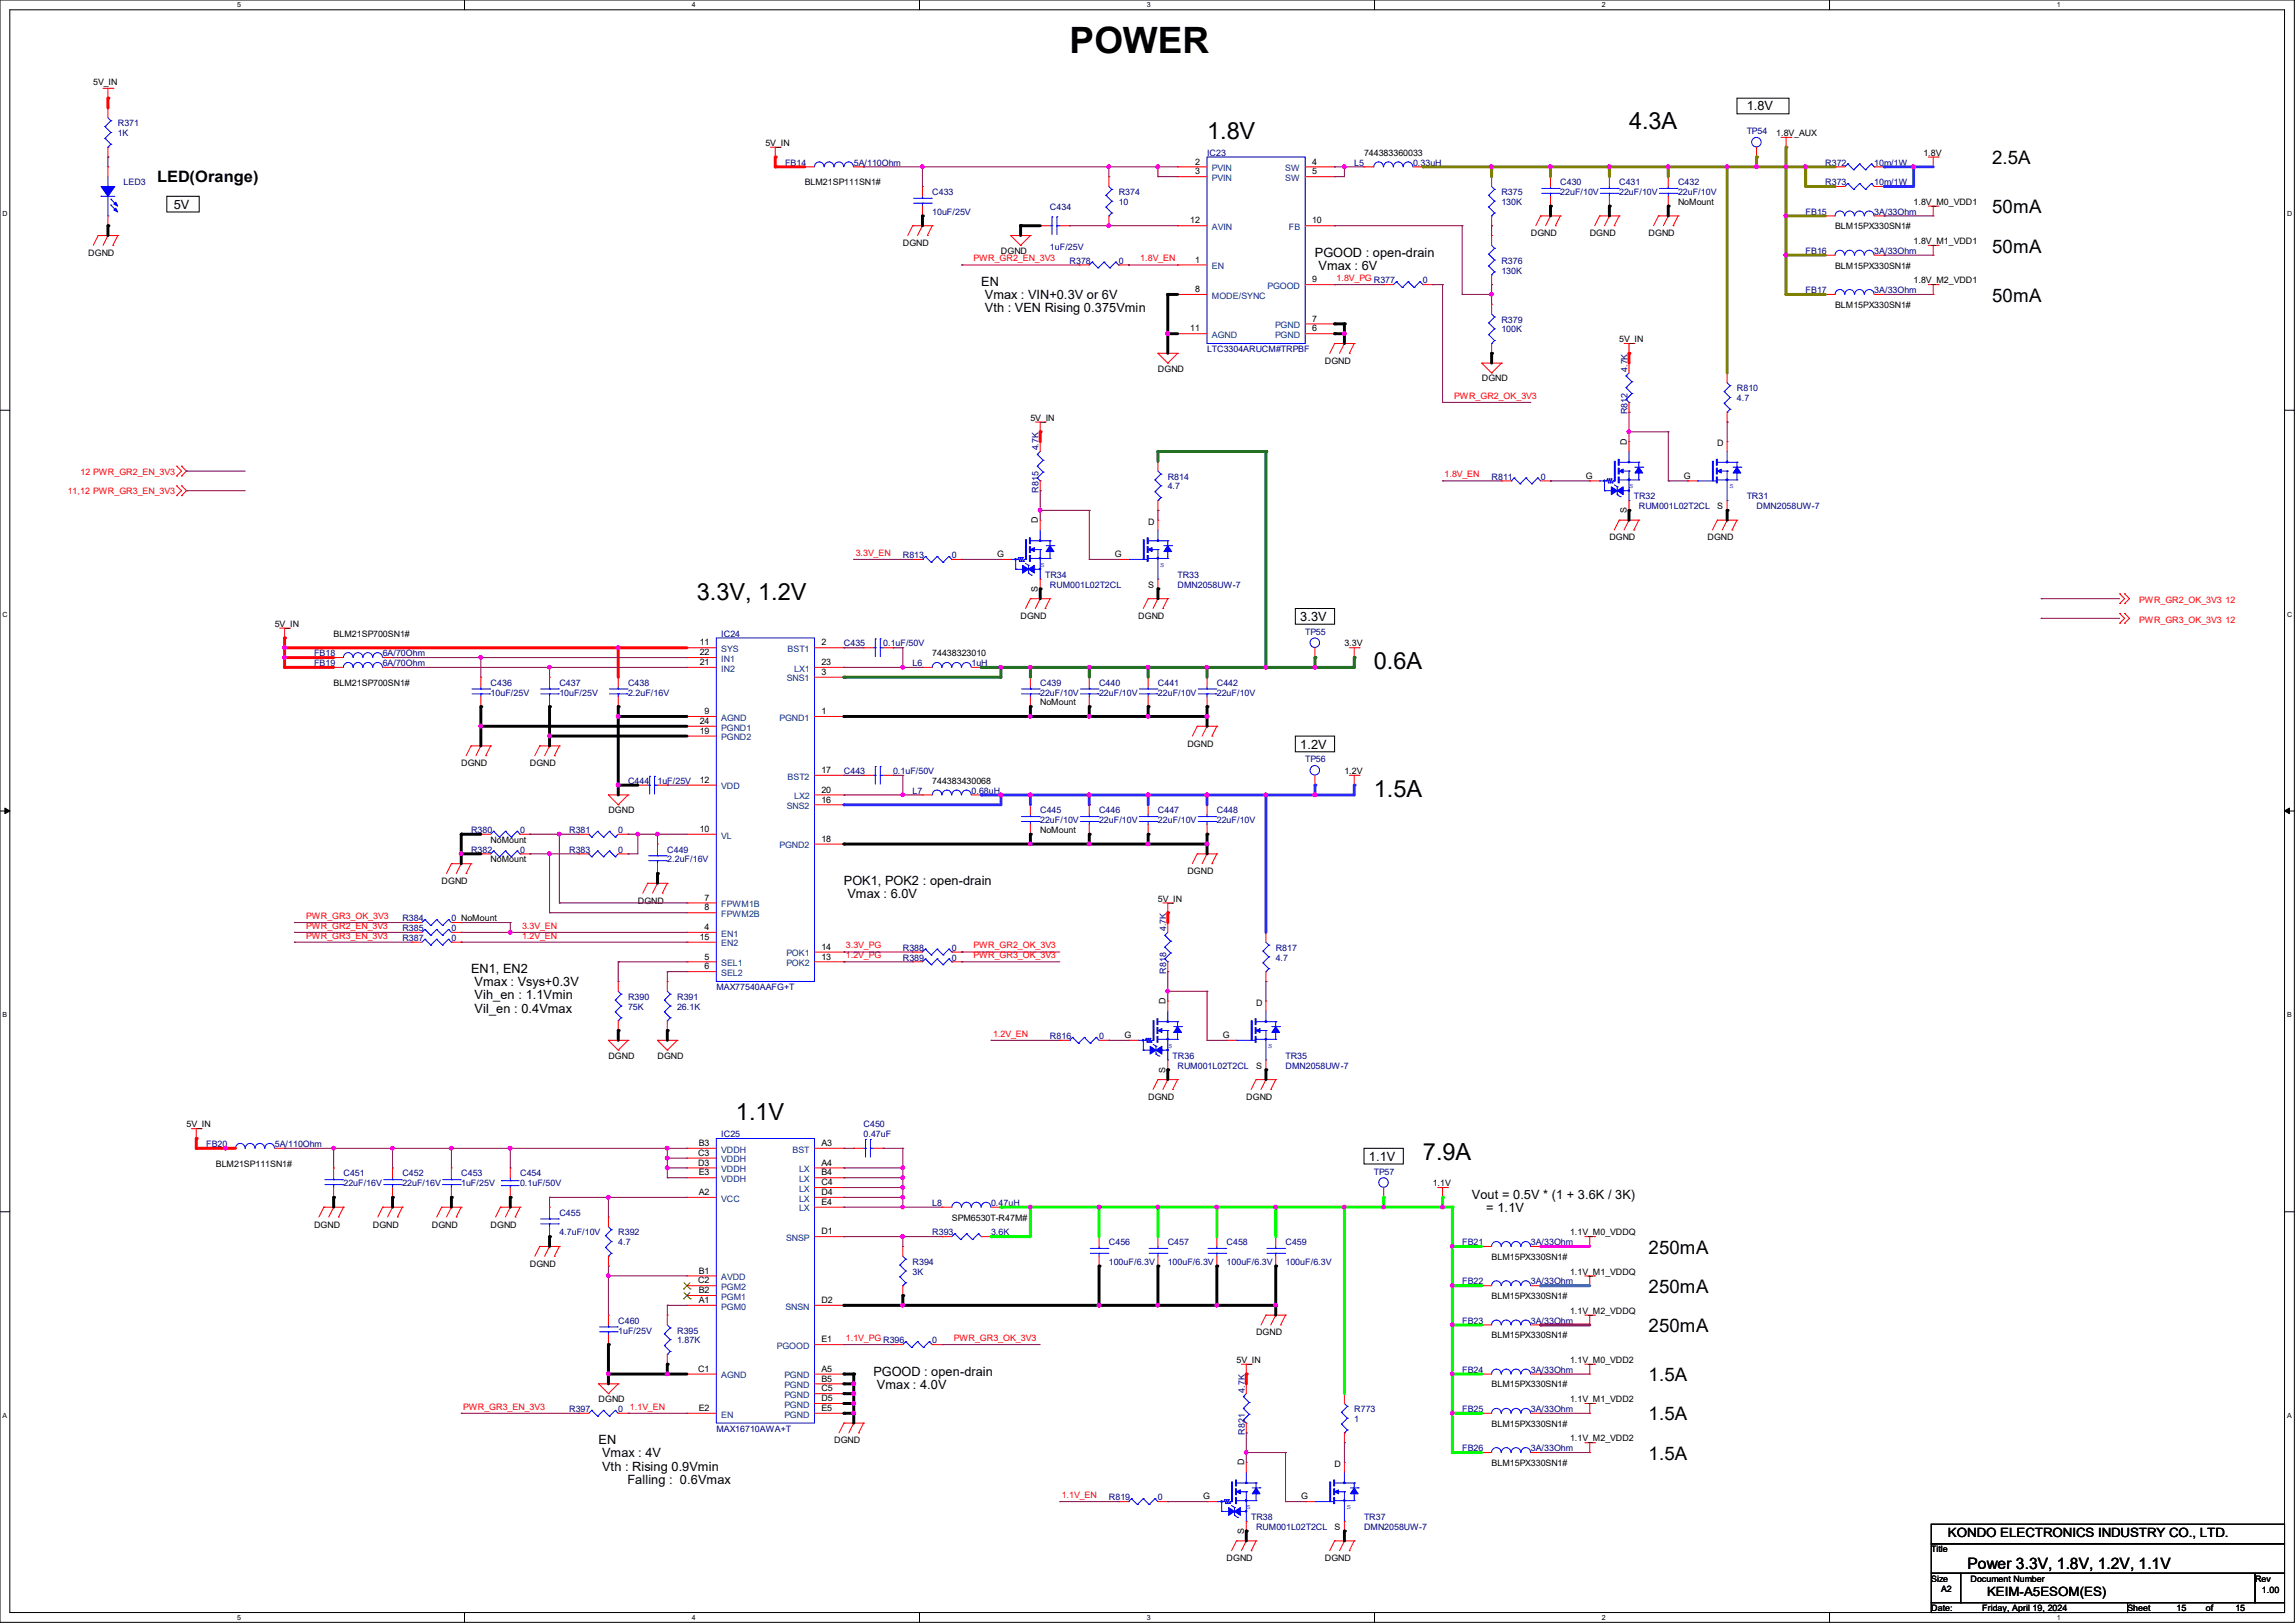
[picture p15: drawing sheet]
<svg xmlns="http://www.w3.org/2000/svg" width="297mm" height="210mm" viewBox="0 0 297 210" stroke-linecap="round" stroke-linejoin="round" font-family="sans-serif">
<defs><g id="words">
<text font-size="4.7" x="138.4" y="6.9">POWER</text>
<g font-size="3">
<text x="156.2" y="18">1.8V</text>
<text x="210.8" y="16.7">4.3A</text>
<text x="90.2" y="77.7">3.3V, 1.2V</text>
<text x="177.8" y="86.6">0.6A</text>
<text x="177.8" y="103.1">1.5A</text>
<text x="95.2" y="145">1.1V</text>
<text x="184.1" y="150.1">7.9A</text>
</g>
<g font-size="2.4">
<text x="257.8" y="21.3">2.5A</text>
<text x="257.8" y="27.6">50mA</text>
<text x="257.8" y="32.7">50mA</text>
<text x="257.8" y="39">50mA</text>
<text x="213.4" y="162.2">250mA</text>
<text x="213.4" y="167.3">250mA</text>
<text x="213.4" y="172.4">250mA</text>
<text x="213.4" y="178.7">1.5A</text>
<text x="213.4" y="183.8">1.5A</text>
<text x="213.4" y="188.9">1.5A</text>
</g>
<g font-size="2">
<text x="20.3" y="23.5">LED(Orange)</text>
<text x="254.6" y="203.1">Power 3.3V, 1.8V, 1.2V, 1.1V</text>
</g>
<g font-size="1.7">
<text x="226.1" y="14.2">1.8V</text>
<text x="22.5" y="27">5V</text>
<text x="170.2" y="33.2">PGOOD : open-drain</text>
<text x="170.6" y="34.9">Vmax : 6V</text>
<text x="127" y="37">EN</text>
<text x="127.5" y="38.7">Vmax : VIN+0.3V or 6V</text>
<text x="127.5" y="40.4">Vth : VEN Rising 0.375Vmin</text>
<text x="168.3" y="80.3">3.3V</text>
<text x="168.3" y="96.9">1.2V</text>
<text x="109.2" y="114.5">POK1, POK2 : open-drain</text>
<text x="109.7" y="116.2">Vmax : 6.0V</text>
<text x="61" y="125.9">EN1, EN2</text>
<text x="61.4" y="127.6">Vmax : Vsys+0.3V</text>
<text x="61.4" y="129.3">Vih_en : 1.1Vmin</text>
<text x="61.4" y="131">Vil_en : 0.4Vmax</text>
<text x="177.2" y="150.2">1.1V</text>
<text x="190.5" y="155.2">Vout = 0.5V * (1 + 3.6K / 3K)</text>
<text x="192.4" y="156.8">= 1.1V</text>
<text x="113" y="178">PGOOD : open-drain</text>
<text x="113.5" y="179.7">Vmax : 4.0V</text>
<text x="77.5" y="186.9">EN</text>
<text x="77.9" y="188.6">Vmax : 4V</text>
<text x="77.9" y="190.3">Vth : Rising 0.9Vmin</text>
<text x="81.2" y="192">Falling : 0.6Vmax</text>
<text x="252.1" y="198.8">KONDO ELECTRONICS INDUSTRY CO., LTD.</text>
<text x="257.2" y="206.5">KEIM-A5ESOM(ES)</text>
</g>
<g font-size="1.1">
<text x="12.1" y="11">5V_IN</text>
<text x="229.9" y="17.6">1.8V_AUX</text>
<text x="99.1" y="18.9">5V_IN</text>
<text x="104.1" y="24">BLM21SP111SN1#</text>
<text x="154.7" y="21.3">2</text>
<text x="154.7" y="22.6">3</text>
<text x="169.8" y="21.3">4</text>
<text x="169.8" y="22.6">5</text>
<text x="176.5" y="20.2">744383360033</text>
<text x="248.9" y="20.2">1.8V</text>
<text x="154" y="28.9">12</text>
<text x="169.8" y="28.9">10</text>
<text x="217.2" y="26.5">NoMount</text>
<text x="237.5" y="29.7">BLM15PX330SN1#</text>
<text x="247.6" y="26.5">1.8V_M0_VDD1</text>
<text x="11.4" y="33.1">DGND</text>
<text x="116.8" y="31.8">DGND</text>
<text x="129.5" y="32.9">DGND</text>
<text x="154.7" y="34">1</text>
<text x="198.1" y="30.6">DGND</text>
<text x="205.7" y="30.6">DGND</text>
<text x="213.4" y="30.6">DGND</text>
<text x="237.5" y="34.8">BLM15PX330SN1#</text>
<text x="247.6" y="31.6">1.8V_M1_VDD1</text>
<text x="154.7" y="37.8">8</text>
<text x="169.8" y="41.6">7</text>
<text x="169.8" y="36.5">9</text>
<text x="237.5" y="39.8">BLM15PX330SN1#</text>
<text x="247.6" y="36.7">1.8V_M2_VDD1</text>
<text x="154" y="42.9">11</text>
<text x="169.8" y="42.9">6</text>
<text x="171.4" y="47.1">DGND</text>
<text x="209.5" y="44.3">5V_IN</text>
<text x="149.9" y="48.1">DGND</text>
<text x="191.8" y="49.4">DGND</text>
<text x="133.3" y="54.4">5V_IN</text>
<text x="210.5" y="57.5" transform="rotate(-90 210.5 57.5)">D</text>
<text x="222.2" y="57.7">D</text>
<text x="205.2" y="61.9">G</text>
<text x="217.9" y="61.9">G</text>
<text x="222.2" y="65.9">S</text>
<text x="134.3" y="67.7" transform="rotate(-90 134.3 67.7)">D</text>
<text x="148.6" y="67.9">D</text>
<text x="208.3" y="69.9">DGND</text>
<text x="210.5" y="66.4" transform="rotate(-90 210.5 66.4)">S</text>
<text x="221" y="69.9">DGND</text>
<text x="129" y="72.1">G</text>
<text x="134.3" y="76.6" transform="rotate(-90 134.3 76.6)">S</text>
<text x="144.3" y="72.1">G</text>
<text x="148.6" y="76">S</text>
<text x="35.6" y="81.1">5V_IN</text>
<text x="43.2" y="82.4">BLM21SP700SN1#</text>
<text x="90.5" y="83.5">11</text>
<text x="106.3" y="83.5">2</text>
<text x="132.1" y="80.1">DGND</text>
<text x="147.3" y="80.1">DGND</text>
<text x="174" y="83.7">3.3V</text>
<text x="43.2" y="88.7">BLM21SP700SN1#</text>
<text x="90.5" y="84.8">22</text>
<text x="90.5" y="86.1">21</text>
<text x="106.3" y="86.1">23</text>
<text x="106.3" y="87.3">3</text>
<text x="120.6" y="84.9">74438323010</text>
<text x="90.5" y="93.7">24</text>
<text x="90.5" y="95">19</text>
<text x="91.2" y="92.4">9</text>
<text x="106.3" y="92.4">1</text>
<text x="134.6" y="91.3">NoMount</text>
<text x="59.7" y="99.1">DGND</text>
<text x="68.6" y="99.1">DGND</text>
<text x="90.5" y="101.3">12</text>
<text x="106.3" y="100">17</text>
<text x="120.6" y="101.4">744383430068</text>
<text x="153.7" y="96.6">DGND</text>
<text x="174" y="100.2">1.2V</text>
<text x="78.7" y="105.2">DGND</text>
<text x="90.5" y="107.7">10</text>
<text x="106.3" y="102.6">20</text>
<text x="106.3" y="103.8">16</text>
<text x="134.6" y="107.8">NoMount</text>
<text x="63.5" y="111.6">NoMount</text>
<text x="63.5" y="109.1">NoMount</text>
<text x="106.3" y="108.9">18</text>
<text x="153.7" y="113.1">DGND</text>
<text x="57.1" y="114.4">DGND</text>
<text x="82.5" y="116.9">DGND</text>
<text x="91.2" y="116.5">7</text>
<text x="91.2" y="117.8">8</text>
<text x="149.9" y="116.7">5V_IN</text>
<text x="90.5" y="121.6">15</text>
<text x="91.2" y="120.4">4</text>
<text x="91.2" y="124.2">5</text>
<text x="91.2" y="125.4">6</text>
<text x="106.3" y="122.9">14</text>
<text x="106.3" y="124.2">13</text>
<text x="150.8" y="129.9" transform="rotate(-90 150.8 129.9)">D</text>
<text x="162.6" y="130.1">D</text>
<text x="78.7" y="137">DGND</text>
<text x="85.1" y="137">DGND</text>
<text x="145.5" y="134.3">G</text>
<text x="158.2" y="134.3">G</text>
<text x="148.6" y="142.3">DGND</text>
<text x="150.8" y="138.8" transform="rotate(-90 150.8 138.8)">S</text>
<text x="161.3" y="142.3">DGND</text>
<text x="162.6" y="138.3">S</text>
<text x="24.1" y="145.9">5V_IN</text>
<text x="90.3" y="149.6">C3</text>
<text x="90.4" y="148.3">B3</text>
<text x="106.3" y="148.3">A3</text>
<text x="27.9" y="151">BLM21SP111SN1#</text>
<text x="90.3" y="150.8">D3</text>
<text x="90.4" y="152.1">E3</text>
<text x="90.4" y="154.6">A2</text>
<text x="106.3" y="150.8">A4</text>
<text x="106.3" y="152.1">B4</text>
<text x="106.3" y="153.4">C4</text>
<text x="106.3" y="154.6">D4</text>
<text x="106.3" y="155.9">E4</text>
<text x="185.4" y="153.5">1.1V</text>
<text x="40.6" y="158.8">DGND</text>
<text x="48.3" y="158.8">DGND</text>
<text x="55.9" y="158.8">DGND</text>
<text x="63.5" y="158.8">DGND</text>
<text x="106.3" y="159.7">D1</text>
<text x="123.2" y="158">SPM6530T-R47M#</text>
<text x="203.2" y="159.9">1.1V_M0_VDDQ</text>
<text x="68.6" y="163.9">DGND</text>
<text x="90.3" y="166.1">C2</text>
<text x="90.4" y="164.8">B1</text>
<text x="90.4" y="167.3">B2</text>
<text x="193" y="163">BLM15PX330SN1#</text>
<text x="203.2" y="164.9">1.1V_M1_VDDQ</text>
<text x="90.4" y="168.6">A1</text>
<text x="106.3" y="168.6">D2</text>
<text x="106.3" y="173.7">E1</text>
<text x="162.6" y="172.8">DGND</text>
<text x="193" y="168.1">BLM15PX330SN1#</text>
<text x="193" y="173.2">BLM15PX330SN1#</text>
<text x="203.2" y="170">1.1V_M2_VDDQ</text>
<text x="90.3" y="177.5">C1</text>
<text x="106.3" y="177.5">A5</text>
<text x="106.3" y="178.8">B5</text>
<text x="160" y="176.4">5V_IN</text>
<text x="193" y="179.5">BLM15PX330SN1#</text>
<text x="203.2" y="176.4">1.1V_M0_VDD2</text>
<text x="77.5" y="181.4">DGND</text>
<text x="90.4" y="182.6">E2</text>
<text x="106.3" y="180">C5</text>
<text x="106.3" y="181.3">D5</text>
<text x="106.3" y="182.6">E5</text>
<text x="193" y="184.6">BLM15PX330SN1#</text>
<text x="203.2" y="181.4">1.1V_M1_VDD2</text>
<text x="107.9" y="186.8">DGND</text>
<text x="161" y="189.6" transform="rotate(-90 161 189.6)">D</text>
<text x="172.7" y="189.8">D</text>
<text x="193" y="189.7">BLM15PX330SN1#</text>
<text x="203.2" y="186.5">1.1V_M2_VDD2</text>
<text x="155.7" y="194">G</text>
<text x="168.4" y="194">G</text>
<text x="172.7" y="198">S</text>
<text x="158.7" y="202">DGND</text>
<text x="161" y="198.5" transform="rotate(-90 161 198.5)">S</text>
<text x="171.4" y="202">DGND</text>
<text x="249.9" y="200.9">Title</text>
<text x="249.9" y="204.7">Size</text>
<text x="249.9" y="208.5">Date:</text>
<text x="251.2" y="206">A2</text>
<text x="255" y="204.7">Document Number</text>
<text x="256.5" y="208.5">Friday, April 19, 2024</text>
<text x="275.3" y="208.5">Sheet</text>
<text x="281.7" y="208.5">15</text>
<text x="285.5" y="208.5">of</text>
<text x="289.3" y="208.5">15</text>
<text x="291.8" y="204.7">Rev</text>
<text x="292.7" y="206.1">1.00</text>
</g>
<g font-size="1.1" fill="#000080">
<text x="15.2" y="16.3">R371</text>
<text x="15.2" y="17.6">1K</text>
<text x="226.1" y="17.4">TP54</text>
<text x="16" y="24">LED3</text>
<text x="101.6" y="21.4">FB14</text>
<text x="110.5" y="21.4">5A/110Ohm</text>
<text x="156.2" y="20.2">IC23</text>
<text x="175.3" y="21.4">L5</text>
<text x="182.9" y="21.4">0.33uH</text>
<text x="201.9" y="24">C430</text>
<text x="209.5" y="24">C431</text>
<text x="217.2" y="24">C432</text>
<text x="236.2" y="21.4">R372</text>
<text x="236.2" y="24">R373</text>
<text x="242.6" y="21.4">10m/1W</text>
<text x="242.6" y="24">10m/1W</text>
<text x="120.6" y="25.2">C433</text>
<text x="120.6" y="27.8">10uF/25V</text>
<text x="135.9" y="27.1">C434</text>
<text x="144.8" y="25.2">R374</text>
<text x="144.8" y="26.5">10</text>
<text x="194.3" y="25.2">R375</text>
<text x="194.3" y="26.5">130K</text>
<text x="201.9" y="25.2">22uF/10V</text>
<text x="209.5" y="25.2">22uF/10V</text>
<text x="217.2" y="25.2">22uF/10V</text>
<text x="233.7" y="27.8">FB15</text>
<text x="242.6" y="27.8">3A/33Ohm</text>
<text x="135.9" y="32.3">1uF/25V</text>
<text x="138.4" y="34.1">R378</text>
<text x="144.8" y="34.1">0</text>
<text x="194.3" y="34.1">R376</text>
<text x="194.3" y="35.4">130K</text>
<text x="233.7" y="32.9">FB16</text>
<text x="242.6" y="32.9">3A/33Ohm</text>
<text x="177.8" y="36.7">R377</text>
<text x="184.1" y="36.7">0</text>
<text x="194.3" y="41.7">R379</text>
<text x="233.7" y="37.9">FB17</text>
<text x="242.6" y="37.9">3A/33Ohm</text>
<text x="156.2" y="45.6">LTC3304ARUCM#TRPBF</text>
<text x="194.3" y="43">100K</text>
<text x="210.6" y="53.6" transform="rotate(-90 210.6 53.6)">R812</text>
<text x="210.6" y="48.1" transform="rotate(-90 210.6 48.1)">4.7K</text>
<text x="224.8" y="50.6">R810</text>
<text x="224.8" y="51.9">4.7</text>
<text x="134.4" y="58.3" transform="rotate(-90 134.4 58.3)">4.7K</text>
<text x="134.4" y="63.8" transform="rotate(-90 134.4 63.8)">R815</text>
<text x="151.1" y="62.1">R814</text>
<text x="151.1" y="63.3">4.7</text>
<text x="193" y="62.1">R811</text>
<text x="199.4" y="62.1">0</text>
<text x="211.4" y="64.6">TR32</text>
<text x="212.1" y="65.9">RUM001L02T2CL</text>
<text x="226.1" y="64.6">TR31</text>
<text x="227.3" y="65.9">DMN2058UW-7</text>
<text x="116.8" y="72.2">R813</text>
<text x="123.2" y="72.2">0</text>
<text x="135.3" y="74.8">TR34</text>
<text x="135.9" y="76">RUM001L02T2CL</text>
<text x="152.4" y="74.8">TR33</text>
<text x="152.4" y="76">DMN2058UW-7</text>
<text x="93.3" y="82.4">IC24</text>
<text x="109.2" y="83.7">C435</text>
<text x="114.3" y="83.7">0.1uF/50V</text>
<text x="168.9" y="82.1">TP55</text>
<text x="40.6" y="84.9">FB18</text>
<text x="40.6" y="86.2">FB19</text>
<text x="49.5" y="84.9">6A/70Ohm</text>
<text x="49.5" y="86.2">6A/70Ohm</text>
<text x="63.5" y="88.7">C436</text>
<text x="72.4" y="88.7">C437</text>
<text x="81.3" y="88.7">C438</text>
<text x="118.1" y="86.2">L6</text>
<text x="125.7" y="86.2">1uH</text>
<text x="134.6" y="88.7">C439</text>
<text x="142.2" y="88.7">C440</text>
<text x="149.9" y="88.7">C441</text>
<text x="157.5" y="88.7">C442</text>
<text x="63.5" y="90">10uF/25V</text>
<text x="72.4" y="90">10uF/25V</text>
<text x="81.3" y="90">2.2uF/16V</text>
<text x="134.6" y="90">22uF/10V</text>
<text x="142.2" y="90">22uF/10V</text>
<text x="149.9" y="90">22uF/10V</text>
<text x="157.5" y="90">22uF/10V</text>
<text x="81.3" y="101.4">C444</text>
<text x="85.1" y="101.4">1uF/25V</text>
<text x="109.2" y="100.2">C443</text>
<text x="115.6" y="100.2">0.1uF/50V</text>
<text x="168.9" y="98.6">TP56</text>
<text x="61" y="107.8">R380</text>
<text x="67.3" y="107.8">0</text>
<text x="73.7" y="107.8">R381</text>
<text x="80" y="107.8">0</text>
<text x="118.1" y="102.7">L7</text>
<text x="125.7" y="102.7">0.68uH</text>
<text x="134.6" y="105.2">C445</text>
<text x="134.6" y="106.5">22uF/10V</text>
<text x="142.2" y="105.2">C446</text>
<text x="142.2" y="106.5">22uF/10V</text>
<text x="149.9" y="105.2">C447</text>
<text x="149.9" y="106.5">22uF/10V</text>
<text x="157.5" y="105.2">C448</text>
<text x="157.5" y="106.5">22uF/10V</text>
<text x="61" y="110.3">R382</text>
<text x="67.3" y="110.3">0</text>
<text x="73.7" y="110.3">R383</text>
<text x="80" y="110.3">0</text>
<text x="86.4" y="110.3">C449</text>
<text x="86.4" y="111.6">2.2uF/16V</text>
<text x="52.1" y="119.2">R384</text>
<text x="58.4" y="119.2">0 NoMount</text>
<text x="52.1" y="121.8">R387</text>
<text x="52.1" y="120.5">R385</text>
<text x="58.4" y="121.8">0</text>
<text x="58.4" y="120.5">0</text>
<text x="116.8" y="123">R388</text>
<text x="116.8" y="124.3">R389</text>
<text x="123.2" y="123">0</text>
<text x="123.2" y="124.3">0</text>
<text x="150.9" y="126" transform="rotate(-90 150.9 126)">R818</text>
<text x="150.9" y="120.5" transform="rotate(-90 150.9 120.5)">4.7K</text>
<text x="165.1" y="123">R817</text>
<text x="165.1" y="124.3">4.7</text>
<text x="81.3" y="129.4">R390</text>
<text x="81.3" y="130.6">75K</text>
<text x="87.6" y="129.4">R391</text>
<text x="87.6" y="130.6">26.1K</text>
<text x="92.7" y="128.1">MAX77540AAFG+T</text>
<text x="135.9" y="134.5">R816</text>
<text x="142.2" y="134.5">0</text>
<text x="151.8" y="137">TR36</text>
<text x="166.4" y="137">TR35</text>
<text x="152.4" y="138.3">RUM001L02T2CL</text>
<text x="166.4" y="138.3">DMN2058UW-7</text>
<text x="26.7" y="148.4">FB20</text>
<text x="35.6" y="148.4">5A/110Ohm</text>
<text x="93.3" y="147.2">IC25</text>
<text x="111.8" y="145.9">C450</text>
<text x="111.8" y="147.2">0.47uF</text>
<text x="44.4" y="152.2">C451</text>
<text x="44.4" y="153.5">22uF/16V</text>
<text x="52.1" y="152.2">C452</text>
<text x="52.1" y="153.5">22uF/16V</text>
<text x="59.7" y="152.2">C453</text>
<text x="59.7" y="153.5">1uF/25V</text>
<text x="67.3" y="152.2">C454</text>
<text x="67.3" y="153.5">0.1uF/50V</text>
<text x="177.8" y="152">TP57</text>
<text x="72.4" y="157.3">C455</text>
<text x="72.4" y="159.9">4.7uF/10V</text>
<text x="80" y="159.9">R392</text>
<text x="80" y="161.1">4.7</text>
<text x="120.6" y="156">L8</text>
<text x="120.6" y="159.9">R393</text>
<text x="128.3" y="156">0.47uH</text>
<text x="128.3" y="159.9">3.6K</text>
<text x="143.5" y="161.1">C456</text>
<text x="151.1" y="161.1">C457</text>
<text x="158.7" y="161.1">C458</text>
<text x="166.4" y="161.1">C459</text>
<text x="189.2" y="161.1">FB21</text>
<text x="198.1" y="161.1">3A/33Ohm</text>
<text x="118.1" y="163.7">R394</text>
<text x="118.1" y="164.9">3K</text>
<text x="143.5" y="163.7">100uF/6.3V</text>
<text x="151.1" y="163.7">100uF/6.3V</text>
<text x="158.7" y="163.7">100uF/6.3V</text>
<text x="166.4" y="163.7">100uF/6.3V</text>
<text x="189.2" y="166.2">FB22</text>
<text x="198.1" y="166.2">3A/33Ohm</text>
<text x="80" y="171.3">C460</text>
<text x="80" y="172.6">1uF/25V</text>
<text x="87.6" y="172.6">R395</text>
<text x="87.6" y="173.8">1.87K</text>
<text x="114.3" y="173.8">R396</text>
<text x="120.6" y="173.8">0</text>
<text x="189.2" y="171.3">FB23</text>
<text x="198.1" y="171.3">3A/33Ohm</text>
<text x="189.2" y="177.6">FB24</text>
<text x="198.1" y="177.6">3A/33Ohm</text>
<text x="73.7" y="182.7">R397</text>
<text x="80" y="182.7">0</text>
<text x="92.7" y="185.3">MAX16710AWA+T</text>
<text x="161.1" y="185.7" transform="rotate(-90 161.1 185.7)">R821</text>
<text x="161.1" y="180.2" transform="rotate(-90 161.1 180.2)">4.7K</text>
<text x="175.3" y="182.7">R773</text>
<text x="175.3" y="184">1</text>
<text x="189.2" y="182.7">FB25</text>
<text x="198.1" y="182.7">3A/33Ohm</text>
<text x="189.2" y="187.8">FB26</text>
<text x="198.1" y="187.8">3A/33Ohm</text>
<text x="143.5" y="194.1">R819</text>
<text x="149.9" y="194.1">0</text>
<text x="161.9" y="196.7">TR38</text>
<text x="162.6" y="198">RUM001L02T2CL</text>
<text x="176.5" y="196.7">TR37</text>
<text x="176.5" y="198">DMN2058UW-7</text>
</g>
<g font-size="1.1" fill="#004080">
<text x="156.8" y="22.1">PVIN</text>
<text x="156.8" y="23.4">PVIN</text>
<text x="166.3" y="22.1">SW</text>
<text x="166.3" y="23.4">SW</text>
<text x="156.8" y="29.8">AVIN</text>
<text x="166.8" y="29.8">FB</text>
<text x="156.8" y="34.8">EN</text>
<text x="156.8" y="38.7">MODE/SYNC</text>
<text x="164" y="37.4">PGOOD</text>
<text x="156.8" y="43.7">AGND</text>
<text x="165" y="43.7">PGND</text>
<text x="165" y="42.5">PGND</text>
<text x="93.3" y="85.6">IN1</text>
<text x="93.3" y="86.9">IN2</text>
<text x="93.3" y="84.4">SYS</text>
<text x="101.8" y="88.2">SNS1</text>
<text x="101.9" y="84.4">BST1</text>
<text x="102.8" y="86.9">LX1</text>
<text x="93.3" y="94.5">PGND1</text>
<text x="93.3" y="95.8">PGND2</text>
<text x="93.3" y="93.3">AGND</text>
<text x="100.9" y="93.3">PGND1</text>
<text x="101.9" y="100.9">BST2</text>
<text x="93.3" y="102.2">VDD</text>
<text x="101.8" y="104.7">SNS2</text>
<text x="102.8" y="103.4">LX2</text>
<text x="93.3" y="108.5">VL</text>
<text x="100.9" y="109.8">PGND2</text>
<text x="93.3" y="117.4">FPWM1B</text>
<text x="93.3" y="118.7">FPWM2B</text>
<text x="93.3" y="121.2">EN1</text>
<text x="93.3" y="122.5">EN2</text>
<text x="93.3" y="125">SEL1</text>
<text x="101.8" y="123.7">POK1</text>
<text x="101.8" y="125">POK2</text>
<text x="93.3" y="126.3">SEL2</text>
<text x="93.3" y="149.1">VDDH</text>
<text x="102.6" y="149.1">BST</text>
<text x="93.3" y="150.4">VDDH</text>
<text x="93.3" y="151.7">VDDH</text>
<text x="93.3" y="153">VDDH</text>
<text x="93.3" y="155.5">VCC</text>
<text x="103.4" y="151.7">LX</text>
<text x="103.4" y="153">LX</text>
<text x="103.4" y="154.2">LX</text>
<text x="103.4" y="155.5">LX</text>
<text x="101.7" y="160.6">SNSP</text>
<text x="103.4" y="156.8">LX</text>
<text x="93.3" y="165.7">AVDD</text>
<text x="93.3" y="166.9">PGM2</text>
<text x="93.3" y="168.2">PGM1</text>
<text x="93.3" y="169.5">PGM0</text>
<text x="101.6" y="169.5">SNSN</text>
<text x="93.3" y="178.4">AGND</text>
<text x="100.5" y="174.5">PGOOD</text>
<text x="101.5" y="178.4">PGND</text>
<text x="101.5" y="179.6">PGND</text>
<text x="93.3" y="183.4">EN</text>
<text x="101.5" y="180.9">PGND</text>
<text x="101.5" y="182.2">PGND</text>
<text x="101.5" y="183.4">PGND</text>
</g>
<g font-size="1.1" fill="#f00">
<text x="126" y="33.8">PWR_GR2_EN_3V3</text>
<text x="147.6" y="33.8">1.8V_EN</text>
<text x="173" y="36.4">1.8V_PG</text>
<text x="188.2" y="51.6">PWR_GR2_OK_3V3</text>
<text x="8.8" y="64">11,12 PWR_GR3_EN_3V3</text>
<text x="10.4" y="61.4">12 PWR_GR2_EN_3V3</text>
<text x="186.9" y="61.8">1.8V_EN</text>
<text x="110.7" y="71.9">3.3V_EN</text>
<text x="276.9" y="80.6">PWR_GR3_OK_3V3 12</text>
<text x="276.9" y="78.1">PWR_GR2_OK_3V3 12</text>
<text x="39.6" y="118.9">PWR_GR3_OK_3V3</text>
<text x="39.6" y="120.2">PWR_GR2_EN_3V3</text>
<text x="39.6" y="121.5">PWR_GR3_EN_3V3</text>
<text x="67.6" y="121.5">1.2V_EN</text>
<text x="67.6" y="120.2">3.3V_EN</text>
<text x="109.5" y="124">1.2V_PG</text>
<text x="109.5" y="122.7">3.3V_PG</text>
<text x="126" y="122.7">PWR_GR2_OK_3V3</text>
<text x="126" y="124">PWR_GR3_OK_3V3</text>
<text x="128.5" y="134.2">1.2V_EN</text>
<text x="109.5" y="173.5">1.1V_PG</text>
<text x="123.4" y="173.5">PWR_GR3_OK_3V3</text>
<text x="59.9" y="182.4">PWR_GR3_EN_3V3</text>
<text x="81.5" y="182.4">1.1V_EN</text>
<text x="137.4" y="193.9">1.1V_EN</text>
</g>
<g font-size="1.1" fill="#00f">
<text x="210.8" y="63.2">s</text>
<text x="223.8" y="63.2">s</text>
<text x="134.6" y="73.4">s</text>
<text x="150.1" y="73.4">s</text>
<text x="151.1" y="135.6">s</text>
<text x="164.1" y="135.6">s</text>
<text x="161.3" y="195.3">s</text>
<text x="174.2" y="195.3">s</text>
</g>
<g font-size=".9">
<text x="30.7" y=".9">5</text>
<text x="89.5" y=".9">4</text>
<text x="148.4" y=".9">3</text>
<text x="207.3" y=".9">2</text>
<text x="266.2" y=".9">1</text>
<text x=".3" y="28">D</text>
<text x="296" y="28">D</text>
<text x=".3" y="79.8">C</text>
<text x="296" y="79.8">C</text>
<text x=".3" y="131.7">B</text>
<text x="296" y="131.7">B</text>
<text x=".3" y="183.5">A</text>
<text x="296" y="183.5">A</text>
<text x="30.7" y="209.6">5</text>
<text x="89.5" y="209.6">4</text>
<text x="148.4" y="209.6">3</text>
<text x="207.3" y="209.6">2</text>
<text x="266.2" y="209.6">1</text>
</g>
</g></defs>
<path d="M0 0h296.9v209.9h-296.9zM1.3 1.3h294.4v207.4h-294.4z" fill="none" stroke="#000" stroke-width=".13"/>
<g fill="#fff">
<path d="M30.7 .1h.5v1h-.5z"/>
<path d="M30.7 208.8h.5v1h-.5z"/>
</g>
<path d="M60.1 0v1.3M60.1 208.7v1.2" fill="none" stroke="#000" stroke-width=".13"/>
<g fill="#fff">
<path d="M89.5 .1h.5v1h-.5z"/>
<path d="M89.5 208.8h.5v1h-.5z"/>
</g>
<path d="M119 0v1.3M119 208.7v1.2" fill="none" stroke="#000" stroke-width=".13"/>
<g fill="#fff">
<path d="M148.4 .1h.5v1h-.5z"/>
<path d="M148.4 208.8h.5v1h-.5z"/>
</g>
<path d="M177.9 0v1.3M177.9 208.7v1.2" fill="none" stroke="#000" stroke-width=".13"/>
<g fill="#fff">
<path d="M207.3 .1h.5v1h-.5z"/>
<path d="M207.3 208.8h.5v1h-.5z"/>
</g>
<path d="M236.8 0v1.3M236.8 208.7v1.2" fill="none" stroke="#000" stroke-width=".13"/>
<g fill="#fff">
<path d="M266.2 .1h.5v1h-.5z"/>
<path d="M266.2 208.8h.5v1h-.5z"/>
<path d="M.3 27.2h.7v1h-.7z"/>
<path d="M296 27.2h.6v1h-.6z"/>
<path d="M.3 79h.7v1h-.7z"/>
<path d="M296 79h.6v1h-.6z"/>
</g>
<path d="M0 53.1h1.3M295.7 53.1h1.2" fill="none" stroke="#000" stroke-width=".13"/>
<g fill="#fff">
<path d="M.3 130.9h.6v1h-.6z"/>
<path d="M296 130.9h.6v1h-.6z"/>
</g>
<path d="M0 104.9h1.3M295.7 104.9h1.2" fill="none" stroke="#000" stroke-width=".13"/>
<path d="M.6 104.6l.7 .3-.7 .4zM295.7 104.9l.6-.3v.7z" fill="#000" stroke="#000" stroke-width=".13"/>
<g fill="#fff">
<path d="M.3 182.7h.6v1h-.6z"/>
<path d="M296 182.7h.5v1h-.5z"/>
</g>
<g fill="none" stroke="#000" stroke-width=".13">
<path d="M224.8 12.7h6.7v2h-6.7zM21.6 25.4h4.2v2h-4.2zM167.6 78.7h5.1v2.1h-5.1zM167.6 95.2h5.1v2.1h-5.1zM0 156.8h1.3M176.5 148.6h5.1v2h-5.1zM295.7 156.8h1.2M249.9 197.2h45.8v2.6h-45.8zM249.9 199.8h45.8v3.8h-45.8zM249.9 203.6h3.8v3.8h-3.8zM249.9 207.4h25.4v1.3h-25.4zM253.7 203.6h38.1v3.8h-38.1z"/>
<path d="M275.3 207.4h20.4v1.3h-20.4zM291.8 203.6h3.9v3.8h-3.9z"/>
</g>
<g fill="none" stroke="#f00" stroke-width=".13">
<path d="M13.3 11.4h1.3M14 12.7h.1M14 14h.1M14 11.4v1.3M14 14v1.2M14 19v1.3M14.6 11.4h.1M99.7 19h1.3M100.3 19v1.3M101 19h.1M227.3 19v1.3M230.5 17.8h1.3"/>
<path d="M231.1 19h.1M231.1 17.8v1.2M231.8 17.8h.1M12.7 30.5h.1M12.7 30.5l-.6 1.2M12.7 30.5h2.5M14 30.5h.1M14 20.3h.1M14 21.6h.1M14 29.2h.1M14 21.6v1.3M14 27.9v1.3"/>
<path d="M14 30.5l-.7 1.2M14.6 31.7h.1M15.2 30.5h.1M15.2 30.5l-.6 1.2M100.3 20.3h.1M104.1 21.6h.1M104.1 21.6h1.3M110.5 21.6h1.3M111.8 21.6h.1M118.1 29.2h.1M118.1 29.2l-.6 1.3M118.1 29.2h2.5"/>
<path d="M119.4 29.2h.1M119.4 24.1h.1M119.4 27.9h.1M119.4 29.2l-.7 1.3M119.4 24.1v1.3M119.4 26.7v1.2M120 30.5h.1M120.6 29.2h.1M120.6 29.2l-.6 1.3M130.8 30.5h.1M130.8 30.5h2.5M130.8 30.5l1.3 1.2"/>
<path d="M132.1 31.7h.1M133.3 30.5h.1M133.3 30.5l-1.2 1.2M134.6 29.2h.1M134.6 29.2h1.3M137.2 29.2h1.2M138.4 29.2h.1M139.7 34.3h.1M139.7 34.3h1.3M143.5 22.9h.1M143.5 29.2h.1M143.5 22.9v1.2"/>
<path d="M143.5 27.9v1.3M144.8 34.3h1.2M146 34.3h.1M152.4 34.3h.1M152.4 21.6h.1M152.4 22.9h.1M152.4 38.1h.1M152.4 29.2h.1M152.4 29.2h3.8M152.4 21.6h3.8M152.4 34.3h3.8M152.4 38.1h3.8"/>
<path d="M152.4 22.9h3.8M168.9 36.8h3.8M168.9 29.2h3.8M168.9 21.6h3.8M168.9 22.9h3.8M172.7 21.6h.1M172.7 22.9h.1M172.7 36.8h.1M172.7 29.2h.1M176.5 21.6h.1M176.5 21.6h1.3M179.1 36.8h.1"/>
<path d="M179.1 36.8h1.2M182.9 21.6h1.2M184.1 21.6h.1M184.1 36.8h1.3M185.4 36.8h.1M193 30.5h.1M193 36.8h.1M193 39.4h.1M193 22.9h.1M193 29.2h.1M193 22.9v1.2M193 27.9v1.3"/>
<path d="M193 30.5v1.2M193 35.6v1.2M193 39.4v1.2M199.4 27.9h.1M199.4 27.9l-.6 1.3M199.4 27.9h2.5M200.7 27.9h.1M200.7 22.9h.1M200.7 26.7h.1M200.7 27.9l-.7 1.3M200.7 22.9v1.2M200.7 25.4v1.3"/>
<path d="M201.3 29.2h.1M201.9 27.9h.1M201.9 27.9l-.6 1.3M207 27.9h.1M207 27.9h2.5M207 27.9l-.6 1.3M208.3 27.9h.1M208.3 22.9h.1M208.3 26.7h.1M208.3 27.9l-.7 1.3M208.3 22.9v1.2M208.3 25.4v1.3"/>
<path d="M208.9 29.2h.1M209.5 27.9h.1M209.5 27.9l-.6 1.3M214.6 27.9h.1M214.6 27.9h2.6M214.6 27.9l-.6 1.3M215.9 27.9h.1M215.9 22.9h.1M215.9 26.7h.1M215.9 27.9l-.6 1.3M215.9 22.9v1.2M215.9 25.4v1.3"/>
<path d="M216.5 29.2h.1M217.2 27.9h.1M217.2 27.9l-.7 1.3M227.3 20.3h.1M236.2 27.9h.1M236.2 33h.1M236.2 38.1h.1M236.2 27.9h1.3M236.2 33h1.3M236.2 38.1h1.3M237.5 21.6h.1M237.5 24.1h.1"/>
<path d="M237.5 21.6h1.3M237.5 24.1h1.3M242.6 27.9h1.2M242.6 21.6h1.2M242.6 24.1h1.2M242.6 33h1.2M242.6 38.1h1.2M243.8 21.6h.1M243.8 27.9h.1M243.8 24.1h.1M243.8 33h.1M243.8 38.1h.1"/>
<path d="M249.6 20.3h1.2M249.6 26.7h1.2M249.6 31.7h1.2M249.6 36.8h1.2M250.2 21.6h.1M250.2 27.9h.1M250.2 33h.1M250.2 38.1h.1M250.2 20.3v1.3M250.2 26.7v1.2M250.2 31.7v1.3M250.2 36.8v1.3"/>
<path d="M250.8 20.3h.1M250.8 26.7h.1M250.8 31.7h.1M250.8 36.8h.1M134 54.6h1.3M134.6 55.9h.1M134.6 57.1h.1M134.6 54.6v1.3M134.6 57.1v1.3M135.3 54.6h.1M149.9 45.7h.1M149.9 59.7h.1"/>
<path d="M149.9 45.7h2.5M149.9 45.7l1.2 1.3M149.9 59.7v1.3M151.1 47h.1M152.4 45.7h.1M152.4 43.2h.1M152.4 45.7l-1.3 1.3M152.4 43.2h3.8M168.9 43.2h3.8M168.9 41.9h3.8M172.7 44.4h.1M172.7 43.2h.1"/>
<path d="M172.7 41.9h.1M172.7 44.4l-.6 1.3M172.7 44.4h2.6M174 44.4h.1M174 44.4l-.6 1.3M174.6 45.7h.1M175.3 44.4h.1M175.3 44.4l-.7 1.3M191.8 47h.1M191.8 47h2.5M191.8 47l1.2 1.3M193 48.3h.1"/>
<path d="M193 45.7h.1M193 44.4v1.3M194.3 47h.1M194.3 47l-1.3 1.3M210.2 44.4h1.3M210.8 45.7h.1M210.8 47h.1M210.8 53.3h.1M210.8 57.1h.1M210.8 44.4v1.3M210.8 47v1.3M210.8 52.1v1.2"/>
<path d="M210.8 57.1v1.3M211.5 44.4h.1M223.5 48.3h.1M223.5 54.6h.1M223.5 57.1h.1M223.5 48.3v1.2M223.5 53.3v1.3M223.5 57.1v1.3M22.9 64.1h.1M22.9 62.9h.1M22.9 61.6h.1M22.9 60.3h.1"/>
<path d="M22.9 62.9l.6 .6-.6 .6M22.9 60.3l.6 .7-.6 .6M23.5 62.9h.1M23.5 64.1h.1M23.5 60.3h.1M23.5 61.6h.1M23.5 62.9l.6 .6-.6 .6M23.5 60.3l.6 .7-.6 .6M118.1 72.4h.1M118.1 72.4h1.3M123.2 72.4h1.3M124.5 72.4h.1"/>
<path d="M129.5 72.4h.1M129.5 72.4h1.3M133.3 77.5h.1M133.3 77.5h2.6M133.3 77.5l-.6 1.2M134.6 77.5h.1M134.6 63.5h.1M134.6 76.2h.1M134.6 67.3h.1M134.6 62.2v1.3M134.6 67.3v1.3M134.6 74.9v1.3"/>
<path d="M134.6 77.5l-.6 1.2M135.3 78.7h.1M135.9 77.5h.1M135.9 77.5l-.6 1.2M144.8 72.4h.1M144.8 72.4h1.2M148.6 77.5h.1M148.6 77.5l-.6 1.2M148.6 77.5h2.5M149.9 77.5h.1M149.9 76.2h.1M149.9 67.3h.1"/>
<path d="M149.9 66h.1M149.9 77.5l-.7 1.2M149.9 64.8v1.2M149.9 67.3v1.3M149.9 74.9v1.3M150.5 78.7h.1M151.1 77.5h.1M151.1 77.5l-.6 1.2M194.3 62.2h.1M194.3 62.2h1.3M199.4 62.2h1.3M200.7 62.2h.1"/>
<path d="M205.7 62.2h.1M205.7 62.2h1.3M209.5 67.3h.1M209.5 67.3h2.6M209.5 67.3l-.6 1.3M210.8 67.3h.1M210.8 66h.1M210.8 64.8v1.2M210.8 67.3l-.6 1.3M211.5 68.6h.1M212.1 67.3h.1M212.1 67.3l-.6 1.3"/>
<path d="M218.4 62.2h.1M218.4 62.2h1.3M222.2 67.3h.1M222.2 67.3l-.6 1.3M222.2 67.3h2.6M223.5 67.3h.1M223.5 66h.1M223.5 67.3l-.6 1.3M223.5 64.8v1.2M224.2 68.6h.1M224.8 67.3h.1M224.8 67.3l-.6 1.3"/>
<path d="M274.3 79.4h.1M274.3 76.8h.1M274.3 78.1h.1M274.3 79.4l.7 .6-.7 .6M274.3 76.8l.7 .7-.7 .6M275 79.4h.1M275 76.8h.1M275 78.1h.1M275 79.4l.6 .6-.6 .6M275 76.8l.6 .7-.6 .6M36.2 81.3h1.3M36.8 82.5h.1"/>
<path d="M36.8 81.3v1.2M37.5 81.3h.1M43.2 85.1h.1M43.2 86.4h.1M43.2 85.1h1.2M43.2 86.4h1.2M49.5 85.1h1.3M49.5 86.4h1.3M50.8 85.1h.1M50.8 86.4h.1M61 96.5h.1M61 96.5l-.7 1.3"/>
<path d="M61 96.5h2.5M62.2 96.5h.1M62.2 87.6h.1M62.2 91.4h.1M62.2 96.5l-.6 1.3M62.2 87.6v1.3M62.2 90.2v1.2M62.9 97.8h.1M63.5 96.5h.1M63.5 96.5l-.6 1.3M69.8 96.5h.1M69.8 96.5h2.6"/>
<path d="M69.8 96.5l-.6 1.3M71.1 96.5h.1M71.1 87.6h.1M71.1 91.4h.1M71.1 96.5l-.6 1.3M71.1 87.6v1.3M71.1 90.2v1.2M71.8 97.8h.1M72.4 96.5h.1M72.4 96.5l-.6 1.3M80 87.6h.1M80 91.4h.1"/>
<path d="M80 87.6v1.3M80 90.2v1.2M88.9 85.1h.1M88.9 86.4h.1M88.9 83.8h.1M88.9 94h.1M88.9 95.2h.1M88.9 92.7h.1M88.9 94h3.8M88.9 83.8h3.8M88.9 85.1h3.8M88.9 86.4h3.8"/>
<path d="M88.9 92.7h3.8M88.9 95.2h3.8M105.4 83.8h3.8M105.4 86.4h3.8M105.4 87.6h3.8M105.4 92.7h3.8M109.2 83.8h.1M109.2 86.4h.1M109.2 87.6h.1M109.2 92.7h.1M111.8 83.8h.1M111.8 83.8h1.2"/>
<path d="M114.3 83.8h1.3M115.6 83.8h.1M119.4 86.4h.1M119.4 86.4h1.2M125.7 86.4h1.3M127 86.4h.1M133.3 87.6h.1M133.3 91.4h.1M133.3 87.6v1.3M133.3 90.2v1.2M141 87.6h.1M141 91.4h.1"/>
<path d="M141 87.6v1.3M141 90.2v1.2M148.6 87.6h.1M148.6 91.4h.1M148.6 87.6v1.3M148.6 90.2v1.2M154.9 94h.1M154.9 94l-.6 1.2M154.9 94h2.6M156.2 94h.1M156.2 87.6h.1M156.2 91.4h.1"/>
<path d="M156.2 94l-.6 1.2M156.2 87.6v1.3M156.2 90.2v1.2M156.8 95.2h.1M157.5 94h.1M157.5 94l-.7 1.2M170.2 85.1h.1M170.2 83.8v1.3M174.6 83.8h1.3M175.3 85.1h.1M175.3 83.8v1.3M175.9 83.8h.1"/>
<path d="M274.3 80.6h.1M275 80.6h.1M53.3 119.4h.1M53.3 119.4h1.3M58.4 111.8h.1M58.4 111.8l-.6 1.2M58.4 111.8h2.6M58.4 119.4h1.3M59.7 111.8h.1M59.7 119.4h.1M59.7 111.8l-.6 1.2M60.3 113h.1"/>
<path d="M61 111.8h.1M61 111.8l-.7 1.2M62.2 110.5h.1M62.2 107.9h.1M62.2 110.5h1.3M62.2 107.9h1.3M67.3 110.5h1.3M67.3 107.9h1.3M68.6 110.5h.1M68.6 107.9h.1M74.9 107.9h.1M74.9 110.5h.1"/>
<path d="M74.9 110.5h1.3M74.9 107.9h1.3M78.7 102.9h.1M78.7 102.9h2.6M78.7 102.9l1.3 1.2M80 104.1h.1M80 110.5h1.3M80 107.9h1.3M81.3 102.9h.1M81.3 107.9h.1M81.3 110.5h.1M81.3 102.9l-1.3 1.2"/>
<path d="M82.5 101.6h.1M82.5 101.6h1.3M83.8 114.3h.1M83.8 114.3l-.6 1.3M83.8 114.3h2.6M85.1 114.3h.1M85.1 109.2h.1M85.1 113h.1M85.1 114.3l-.6 1.3M85.1 101.6h1.3M85.1 109.2v1.3M85.1 111.8v1.2"/>
<path d="M85.7 115.6h.1M86.4 114.3h.1M86.4 101.6h.1M86.4 114.3l-.7 1.3M88.9 107.9h.1M88.9 101.6h.1M88.9 116.8h.1M88.9 118.1h.1M88.9 116.8h3.8M88.9 107.9h3.8M88.9 101.6h3.8M88.9 118.1h3.8"/>
<path d="M105.4 100.3h3.8M105.4 102.9h3.8M105.4 104.1h3.8M105.4 109.2h3.8M109.2 100.3h.1M109.2 102.9h.1M109.2 104.1h.1M109.2 109.2h.1M111.8 100.3h.1M111.8 100.3h1.2M114.3 100.3h1.3M115.6 100.3h.1"/>
<path d="M119.4 102.9h.1M119.4 102.9h1.2M125.7 102.9h1.3M127 102.9h.1M133.3 104.1h.1M133.3 107.9h.1M133.3 104.1v1.3M133.3 106.7v1.2M141 104.1h.1M141 107.9h.1M141 104.1v1.3M141 106.7v1.2"/>
<path d="M148.6 104.1h.1M148.6 107.9h.1M148.6 104.1v1.3M148.6 106.7v1.2M150.5 116.8h1.3M151.1 118.1h.1M151.1 119.4h.1M151.1 116.8v1.3M151.1 119.4v1.2M151.8 116.8h.1M154.9 110.5h.1M154.9 110.5l-.6 1.3"/>
<path d="M154.9 110.5h2.6M156.2 110.5h.1M156.2 104.1h.1M156.2 107.9h.1M156.2 110.5l-.6 1.3M156.2 104.1v1.3M156.2 106.7v1.2M156.8 111.8h.1M157.5 110.5h.1M157.5 110.5l-.7 1.3M170.2 101.6h.1M170.2 100.3v1.3"/>
<path d="M174.6 100.3h1.3M175.3 101.6h.1M175.3 100.3v1.3M175.9 100.3h.1M53.3 121.9h.1M53.3 120.6h.1M53.3 121.9h1.3M53.3 120.6h1.3M58.4 121.9h1.3M58.4 120.6h1.3M59.7 121.9h.1M59.7 120.6h.1"/>
<path d="M78.7 134.6h.1M78.7 134.6h2.6M78.7 134.6l1.3 1.3M80 135.9h.1M80 127h.1M80 133.3h.1M80 127v1.3M80 132.1v1.2M81.3 134.6h.1M81.3 134.6l-1.3 1.3M85.1 134.6h.1M85.1 134.6h2.5"/>
<path d="M85.1 134.6l1.3 1.3M86.4 135.9h.1M86.4 127h.1M86.4 133.3h.1M86.4 127v1.3M86.4 132.1v1.2M87.6 134.6h.1M87.6 134.6l-1.2 1.3M88.9 120.6h.1M88.9 121.9h.1M88.9 124.5h.1M88.9 125.7h.1"/>
<path d="M88.9 121.9h3.8M88.9 120.6h3.8M88.9 124.5h3.8M88.9 125.7h3.8M105.4 123.2h3.8M105.4 124.5h3.8M109.2 123.2h.1M109.2 124.5h.1M118.1 123.2h.1M118.1 124.5h.1M118.1 123.2h1.3M118.1 124.5h1.3"/>
<path d="M123.2 123.2h1.3M123.2 124.5h1.3M124.5 123.2h.1M124.5 124.5h.1M137.2 134.6h.1M137.2 134.6h1.2M142.2 134.6h1.3M143.5 134.6h.1M146 134.6h.1M146 134.6h1.3M149.9 139.7h.1M149.9 139.7h2.5"/>
<path d="M149.9 139.7l-.7 1.3M151.1 139.7h.1M151.1 125.7h.1M151.1 138.4h.1M151.1 129.5h.1M151.1 124.5v1.2M151.1 129.5v1.3M151.1 137.2v1.2M151.1 139.7l-.6 1.3M152.4 139.7h.1M152.4 139.7l-.6 1.3M158.7 134.6h.1"/>
<path d="M158.7 134.6h1.3M162.6 139.7h.1M162.6 139.7l-.7 1.3M162.6 139.7h2.5M163.8 139.7h.1M163.8 120.6h.1M163.8 127h.1M163.8 138.4h.1M163.8 129.5h.1M163.8 139.7l-.6 1.3M163.8 120.6v1.3M163.8 125.7v1.3"/>
<path d="M163.8 129.5v1.3M163.8 137.2v1.2M165.1 139.7h.1M165.1 139.7l-.6 1.3M24.8 146h1.2M25.4 147.3h.1M25.4 146v1.3M26 146h.1M29.2 148.6h.1M29.2 148.6h1.3M35.6 148.6h1.2M36.8 148.6h.1"/>
<path d="M41.9 156.2h.1M41.9 156.2h2.5M41.9 156.2l-.6 1.3M43.2 156.2h.1M43.2 151.1h.1M43.2 154.9h.1M43.2 156.2l-.7 1.3M43.2 151.1v1.3M43.2 153.7v1.2M43.8 157.5h.1M44.4 156.2h.1M44.4 156.2l-.6 1.3"/>
<path d="M49.5 156.2h.1M49.5 156.2h2.6M49.5 156.2l-.6 1.3M50.8 156.2h.1M50.8 151.1h.1M50.8 154.9h.1M50.8 156.2l-.6 1.3M50.8 151.1v1.3M50.8 153.7v1.2M51.4 157.5h.1M52.1 156.2h.1M52.1 156.2l-.7 1.3"/>
<path d="M57.1 156.2h.1M57.1 156.2h2.6M57.1 156.2l-.6 1.3M58.4 156.2h.1M58.4 151.1h.1M58.4 154.9h.1M58.4 156.2l-.6 1.3M58.4 151.1v1.3M58.4 153.7v1.2M59.1 157.5h.1M59.7 156.2h.1M59.7 156.2l-.6 1.3"/>
<path d="M64.8 156.2h.1M64.8 156.2l-.7 1.3M64.8 156.2h2.5M66 156.2h.1M66 154.9h.1M66 151.1h.1M66 156.2l-.6 1.3M66 151.1v1.3M66 153.7v1.2M66.7 157.5h.1M67.3 156.2h.1M67.3 156.2l-.6 1.3"/>
<path d="M71.1 156.2h.1M71.1 156.2v1.3M71.1 158.7v1.3M78.7 157.5h.1M78.7 157.5v1.2M88.9 148.6h.1M88.9 149.9h.1M88.9 151.1h.1M88.9 152.4h.1M88.9 154.9h.1M88.9 148.6h3.8M88.9 149.9h3.8"/>
<path d="M88.9 151.1h3.8M88.9 152.4h3.8M88.9 154.9h3.8M105.4 156.2h3.8M105.4 153.7h3.8M105.4 148.6h3.8M105.4 151.1h3.8M105.4 152.4h3.8M105.4 154.9h3.8M109.2 148.6h.1M109.2 151.1h.1M109.2 152.4h.1"/>
<path d="M109.2 153.7h.1M109.2 154.9h.1M109.2 156.2h.1M110.5 148.6h.1M110.5 148.6h1.3M113 148.6h1.3M114.3 148.6h.1M121.9 156.2h.1M121.9 156.2h1.3M128.3 156.2h1.2M129.5 156.2h.1M151.8 141h.1"/>
<path d="M164.5 141h.1M179.1 154.9h.1M179.1 153.7v1.2M186.1 153.7h1.2M186.7 154.9h.1M186.7 153.7v1.2M187.3 153.7h.1M69.8 161.3h.1M69.8 161.3l-.6 1.3M69.8 161.3h2.6M71.1 161.3h.1M71.1 160h.1"/>
<path d="M71.1 161.3l-.6 1.3M71.8 162.6h.1M72.4 161.3h.1M72.4 161.3l-.6 1.3M77.5 179.1h.1M77.5 179.1h2.5M77.5 179.1l1.2 1.2M78.7 170.2h.1M78.7 174h.1M78.7 163.8h.1M78.7 162.6v1.2M78.7 170.2v1.2"/>
<path d="M78.7 172.7v1.3M80 179.1h.1M80 179.1l-1.3 1.2M86.4 170.2h.1M86.4 176.5h.1M86.4 170.2v1.2M86.4 175.3v1.2M88.9 165.1h.1M88.9 166.4h.1M88.9 167.6h.1M88.9 168.9h.1M88.9 177.8h.1"/>
<path d="M88.9 165.1h3.8M88.9 166.4h3.8M88.9 167.6h3.8M88.9 168.9h3.8M88.9 177.8h3.8M105.4 160h3.8M105.4 179.1h3.8M105.4 168.9h3.8M105.4 174h3.8M105.4 177.8h3.8M109.2 160h.1M109.2 168.9h.1"/>
<path d="M109.2 174h.1M109.2 177.8h.1M109.2 179.1h.1M115.6 174h.1M115.6 174h1.2M116.8 161.3h.1M116.8 167.6h.1M116.8 161.3v1.3M116.8 166.4v1.2M120.6 174h1.3M121.9 174h.1M121.9 160h.1"/>
<path d="M121.9 160h1.3M127 160h1.3M128.3 160h.1M142.2 160h.1M142.2 163.8h.1M142.2 160v1.3M142.2 162.6v1.2M149.9 160h.1M149.9 163.8h.1M149.9 160v1.3M149.9 162.6v1.2M157.5 160h.1"/>
<path d="M157.5 163.8h.1M157.5 160v1.3M157.5 162.6v1.2M160.7 176.5h1.2M161.3 177.8h.1M161.3 179.1h.1M161.3 176.5v1.3M161.3 179.1v1.2M161.9 176.5h.1M163.8 170.2h.1M163.8 170.2h2.6M163.8 170.2l-.6 1.2"/>
<path d="M165.1 170.2h.1M165.1 160h.1M165.1 163.8h.1M165.1 170.2l-.6 1.2M165.1 160v1.3M165.1 162.6v1.2M165.7 171.4h.1M166.4 170.2h.1M166.4 170.2l-.7 1.2M191.8 161.3h.1M191.8 166.4h.1M191.8 171.4h.1"/>
<path d="M191.8 177.8h.1M191.8 161.3h1.2M191.8 166.4h1.2M191.8 177.8h1.2M191.8 171.4h1.2M198.1 161.3h1.3M198.1 166.4h1.3M198.1 177.8h1.3M198.1 171.4h1.3M199.4 161.3h.1M199.4 166.4h.1M199.4 171.4h.1"/>
<path d="M199.4 177.8h.1M205.1 160h1.3M205.1 165.1h1.3M205.1 170.2h1.3M205.1 176.5h1.3M205.7 161.3h.1M205.7 166.4h.1M205.7 171.4h.1M205.7 177.8h.1M205.7 160v1.3M205.7 165.1v1.3M205.7 170.2v1.2"/>
<path d="M205.7 176.5v1.3M206.4 160h.1M206.4 165.1h.1M206.4 170.2h.1M206.4 176.5h.1M74.9 182.9h.1M74.9 182.9h1.3M78.7 180.3h.1M80 182.9h1.3M81.3 182.9h.1M88.9 182.9h.1M88.9 182.9h3.8"/>
<path d="M105.4 181.6h3.8M105.4 182.9h3.8M105.4 180.3h3.8M109.2 184.1h.1M109.2 180.3h.1M109.2 181.6h.1M109.2 182.9h.1M109.2 184.1l-.6 1.3M109.2 184.1h2.6M110.5 184.1h.1M110.5 184.1l-.6 1.3M111.1 185.4h.1"/>
<path d="M111.8 184.1h.1M111.8 184.1l-.7 1.3M144.8 194.3h.1M144.8 194.3h1.2M149.9 194.3h1.2M151.1 194.3h.1M156.2 194.3h.1M156.2 194.3h1.3M160 199.4h.1M160 199.4h2.6M160 199.4l-.6 1.3M161.3 199.4h.1"/>
<path d="M161.3 198.1h.1M161.3 189.2h.1M161.3 185.4h.1M161.3 184.1v1.3M161.3 189.2v1.3M161.3 196.8v1.3M161.3 199.4l-.6 1.3M162.6 199.4h.1M162.6 199.4l-.7 1.3M168.9 194.3h.1M168.9 194.3h1.3M172.7 199.4h.1"/>
<path d="M172.7 199.4l-.6 1.3M172.7 199.4h2.6M174 199.4h.1M174 198.1h.1M174 189.2h.1M174 180.3h.1M174 186.7h.1M174 199.4l-.6 1.3M174 180.3v1.3M174 185.4v1.3M174 189.2v1.3M174 196.8v1.3"/>
<path d="M175.3 199.4h.1M175.3 199.4l-.7 1.3M191.8 182.9h.1M191.8 188h.1M191.8 182.9h1.2M191.8 188h1.2M198.1 182.9h1.3M198.1 188h1.3M199.4 182.9h.1M199.4 188h.1M205.1 181.6h1.3M205.1 186.7h1.3"/>
<path d="M205.7 182.9h.1M205.7 188h.1M205.7 181.6v1.3M205.7 186.7v1.3M206.4 181.6h.1M206.4 186.7h.1M161.9 200.7h.1M174.6 200.7h.1"/>
</g>
<g fill="none" stroke="#00f" stroke-width=".13">
<path d="M13.6 16.4h.1M13.6 17.9h.1M13.6 16.4l.8 .7M13.6 17.9l.8 .8M14 19h.1M14 15.2l.4 .4M14.4 15.6h.1M14.4 17.1h.1M14.4 18.7h.1M14.4 15.6l-.8 .8M14.4 17.1l-.8 .8M14.4 18.7l-.4 .3"/>
<path d="M13.1 25.4h.1M13.1 25.4h1.8M14 24.1h.1M14 27.9h.1M14 22.9v1.2M14 25.4v2.5M14.4 25.8h.1M14.4 26.5h.1M14.4 25.8l.7 .7M14.4 26.5l.7 .8M106.6 21.6a.61 .61 0 0 0-.6-.6 .61 .61 0 0 0-.6 .6M107.9 21.6a.61 .61 0 0 0-.6-.6 .61 .61 0 0 0-.6 .6"/>
<path d="M109.2 21.6a.61 .61 0 0 0-.6-.6 .61 .61 0 0 0-.7 .6M110.4 21.6a.61 .61 0 0 0-.6-.6 .61 .61 0 0 0-.6 .6M118.2 26.3h2.3M118.2 25.7h2.3M119.4 25.7h.1M119.4 26.3h.1M119.4 25.4v.3M119.4 26.3v.4M120.5 26.3h.1M120.5 25.7h.1M135.9 29.2h.2M136.1 29.2h.1"/>
<path d="M136.1 28.1h.1M136.1 28.1v2.3M136.8 28.1h.1M136.8 29.2h.1M136.8 29.2h.4M136.8 28.1v2.3M141.4 33.9h.1M141.4 33.9l-.4 .4M141.4 33.9l.7 .8M142.1 34.7h.1M142.9 33.9h.1M142.9 33.9l-.8 .8"/>
<path d="M142.9 33.9l.7 .8M143.1 25.3h.1M143.1 26.8h.1M143.1 25.3l.8 .7M143.1 26.8l.8 .8M143.5 27.9h.1M143.5 24.1l.4 .4M143.6 34.7h.1M143.9 24.5h.1M143.9 26h.1M143.9 27.6h.1M143.9 24.5l-.8 .8"/>
<path d="M143.9 26l-.8 .8M143.9 27.6l-.4 .3M144.4 33.9h.1M144.4 33.9l-.8 .8M144.4 33.9l.4 .4M144.8 34.3h.1M156.2 20.3h12.7v24.1h-12.7zM179 21.6a.61 .61 0 0 0-.6-.6 .61 .61 0 0 0-.6 .6M180.3 21.6a.61 .61 0 0 0-.6-.6 .61 .61 0 0 0-.6 .6M180.7 36.4h.1M180.7 36.4l-.4 .4M180.7 36.4l.8 .8"/>
<path d="M181.5 37.2h.1M181.6 21.6a.61 .61 0 0 0-.6-.6 .61 .61 0 0 0-.7 .6M182.2 36.4h.1M182.2 36.4l-.7 .8M182.2 36.4l.8 .8M182.8 21.6a.61 .61 0 0 0-.6-.6 .61 .61 0 0 0-.6 .6M183 37.2h.1M183.8 36.4h.1M183.8 36.4l-.8 .8M183.8 36.4l.3 .4M184.1 36.8h.1M192.7 32.9h.1"/>
<path d="M192.7 34.4h.1M192.7 25.3h.1M192.7 26.8h.1M192.7 32.9l.7 .8M192.7 34.4l.7 .8M192.7 25.3l.7 .7M192.7 26.8l.7 .8M193 35.6h.1M193 27.9h.1M193 31.7l.4 .4M193 24.1l.4 .4M193.4 32.1h.1"/>
<path d="M193.4 33.7h.1M193.4 35.2h.1M193.4 24.5h.1M193.4 26h.1M193.4 27.6h.1M193.4 32.1l-.7 .8M193.4 33.7l-.7 .7M193.4 35.2l-.4 .4M193.4 24.5l-.7 .8M193.4 26l-.7 .8M193.4 27.6l-.4 .3M199.5 25h2.3"/>
<path d="M199.5 24.4h2.3M200.7 24.4h.1M200.7 25h.1M200.7 24.1v.3M200.7 25v.4M201.8 25h.1M201.8 24.4h.1M207.1 25h2.3M207.1 24.4h2.3M208.3 24.4h.1M208.3 25h.1M208.3 24.1v.3"/>
<path d="M208.3 25v.4M209.4 25h.1M209.4 24.4h.1M214.8 25h2.2M214.8 24.4h2.2M215.9 24.4h.1M215.9 25h.1M215.9 24.1v.3M215.9 25v.4M217 25h.1M217 24.4h.1M238.7 27.9a.61 .61 0 0 0-.6-.6 .61 .61 0 0 0-.6 .6"/>
<path d="M238.7 33a.61 .61 0 0 0-.6-.6 .61 .61 0 0 0-.6 .6M238.7 38.1a.61 .61 0 0 0-.6-.6 .61 .61 0 0 0-.6 .6M239.1 21.2h.1M239.1 23.7h.1M239.1 21.2l-.3 .4M239.1 21.2l.8 .8M239.1 23.7l-.3 .4M239.1 23.7l.8 .8M239.9 22h.1M239.9 24.5h.1M240 27.9a.61 .61 0 0 0-.6-.6 .61 .61 0 0 0-.6 .6M240 33a.61 .61 0 0 0-.6-.6 .61 .61 0 0 0-.6 .6"/>
<path d="M240 38.1a.61 .61 0 0 0-.6-.6 .61 .61 0 0 0-.6 .6M240.7 21.2h.1M240.7 23.7h.1M240.7 21.2l-.8 .8M240.7 21.2l.7 .8M240.7 23.7l-.8 .8M240.7 23.7l.7 .8M241.3 27.9a.61 .61 0 0 0-.7-.6 .61 .61 0 0 0-.6 .6M241.3 33a.61 .61 0 0 0-.7-.6 .61 .61 0 0 0-.6 .6M241.3 38.1a.61 .61 0 0 0-.7-.6 .61 .61 0 0 0-.6 .6M241.4 22h.1M241.4 24.5h.1"/>
<path d="M242.2 21.2h.1M242.2 23.7h.1M242.2 21.2l-.8 .8M242.2 21.2l.4 .4M242.2 23.7l-.8 .8M242.2 23.7l.4 .4M242.5 27.9a.61 .61 0 0 0-.6-.6 .61 .61 0 0 0-.6 .6M242.5 33a.61 .61 0 0 0-.6-.6 .61 .61 0 0 0-.6 .6M242.5 38.1a.61 .61 0 0 0-.6-.6 .61 .61 0 0 0-.6 .6M242.6 21.6h.1M242.6 24.1h.1M134.2 58.8h.1"/>
<path d="M134.2 58.8l.8 .8M134.6 58.4l-.4 .4M135 59.6h.1M135 59.6l-.8 .7M192.7 41.8h.1M192.7 43.3h.1M192.7 41.8l.7 .7M192.7 43.3l.7 .8M193 44.4h.1M193 40.6l.4 .4M193.4 41h.1M193.4 42.5h.1"/>
<path d="M193.4 44.1h.1M193.4 41l-.7 .8M193.4 42.5l-.7 .8M193.4 44.1l-.4 .3M209.5 59.8h2.6M210.4 48.6h.1M210.4 50.2h.1M210.4 51.7h.1M210.4 48.6l.8 .8M210.4 50.2l.8 .7M210.4 51.7l.4 .4M210.8 52.1h.1"/>
<path d="M210.8 59.8h.1M210.8 48.3l-.4 .3M210.8 58.4v1.4M211.2 49.4h.1M211.2 50.9h.1M211.2 49.4l-.8 .8M211.2 50.9l-.8 .8M212.1 59.8h.1M212.1 59.8v.7M222.2 59.8h2.6M223.1 50.7h.1M223.1 52.2h.1"/>
<path d="M223.1 50.7l.8 .7M223.1 52.2l.8 .8M223.5 53.3h.1M223.5 59.8h.1M223.5 49.5l.4 .4M223.5 58.4v1.4M223.9 49.9h.1M223.9 51.4h.1M223.9 53h.1M223.9 49.9l-.8 .8M223.9 51.4l-.8 .8M223.9 53l-.4 .3"/>
<path d="M224.8 59.8h.1M224.8 59.8v.7M119.4 72.4h.1M119.8 72h.1M119.8 72l.7 .8M119.8 72l-.4 .4M120.5 72.8h.1M121.3 72h.1M121.3 72l.7 .8M121.3 72l-.8 .8M122 72.8h.1M122.8 72h.1"/>
<path d="M122.8 72l.4 .4M122.8 72l-.8 .8M130.8 72.4h.1M130.8 72.4h.9M131.4 73.7h.1M131.4 73.7h.9M131.4 72.4v1.3M131.7 72.4h.1M131.8 72.1h.1M131.8 72.1l.2 .5M131.8 72.1l-.1 .3M132 72.6h.1"/>
<path d="M132.1 72.1h.1M132.1 72.1l.1 .5M132.1 72.1l-.1 .5M132.2 72.6h.1M132.3 72.1h.1M132.3 72.1l.2 .5M132.3 72.1l-.1 .5M132.5 72.6h.1M132.6 72.4h.1M132.6 72.4l-.1 .2M132.7 72.9l.4 .3M133.1 74.2h.1"/>
<path d="M133.1 73.2h.1M133.1 73.2v1M133.1 74.2l.4 .2M133.3 70h2.6M133.3 72.3h2.6M133.5 74.4h.1M133.9 73.7h.1M133.9 71.1h.7M133.9 73.7h.7M134.2 60.3h.1M134.2 61.8h.1M134.2 60.3l.8 .8"/>
<path d="M134.2 61.8l.4 .4M134.6 62.2h.1M134.6 70h.1M134.6 72.3h.1M134.6 74.9h.1M134.6 71.1h.1M134.6 68.6v1.4M134.6 71.1v3.8M135 61.1h.1M135 61.1l-.8 .7M135.4 70.6h1M135.9 70h.1"/>
<path d="M135.9 72.3h.1M135.9 71.4h.1M135.9 70v.6M135.9 71.4v.9M136.4 70.6h.1M146 72.4h.1M146 72.4h2.5M148.6 70h2.5M148.6 72.3h2.5M149.1 71.1h.8M149.5 62.1h.1M149.5 63.6h.1"/>
<path d="M149.5 62.1l.7 .8M149.5 63.6l.7 .8M149.9 70h.1M149.9 72.3h.1M149.9 74.9h.1M149.9 71.1h.1M149.9 64.8h.1M149.9 68.6v1.4M149.9 71.1v3.8M149.9 61l.3 .3M150.2 61.3h.1M150.2 62.9h.1"/>
<path d="M150.2 64.4h.1M150.2 61.3l-.7 .8M150.2 62.9l-.7 .7M150.2 64.4l-.3 .4M150.6 70.6h1M151.1 70h.1M151.1 72.3h.1M151.1 71.4h.1M151.1 70v.6M151.1 71.4v.9M151.6 70.6h.1M195.6 62.2h.1"/>
<path d="M196 61.8h.1M196 61.8l.7 .8M196 61.8l-.4 .4M196.7 62.6h.1M197.5 61.8h.1M197.5 61.8l.7 .8M197.5 61.8l-.8 .8M198.2 62.6h.1M199 61.8h.1M199 61.8l.4 .4M199 61.8l-.8 .8M207 62.2h.1"/>
<path d="M207 62.2h.9M207.6 63.5h.1M207.6 63.5h.9M207.6 62.2v1.3M207.9 62.2h.1M208 62h.1M208 62l.2 .5M208 62l-.1 .2M208.2 62.5h.1M208.3 62h.1M208.3 62l.1 .5M208.3 62l-.1 .5"/>
<path d="M208.4 62.5h.1M208.5 62h.1M208.5 62l.2 .5M208.5 62l-.1 .5M208.7 62.5h.1M208.8 62.2h.1M208.8 62.2l-.1 .3M208.9 62.7l.4 .3M209.3 64h.1M209.3 63h.1M209.3 63v1M209.3 64l.4 .3"/>
<path d="M209.5 62.1h2.6M209.7 64.3h.1M210.1 63.5h.1M210.1 61h.7M210.1 63.5h.7M210.8 62.1h.1M210.8 64.8h.1M210.8 61h.1M210.8 61v3.8M211.6 60.5h1M212.1 62.1h.1M212.1 61.2h.1"/>
<path d="M212.1 61.2v.9M212.6 60.5h.1M219.7 62.2h.1M219.7 62.2h2.4M222.2 62.1h2.6M222.8 61h.7M223.5 62.1h.1M223.5 64.8h.1M223.5 61h.1M223.5 61v3.8M224.3 60.5h1M224.8 62.1h.1"/>
<path d="M224.8 61.2h.1M224.8 61.2v.9M225.3 60.5h.1M45.7 85.1a.61 .61 0 0 0-.6-.6 .61 .61 0 0 0-.7 .6M45.7 86.4a.61 .61 0 0 0-.6-.7 .61 .61 0 0 0-.7 .7M46.9 85.1a.61 .61 0 0 0-.6-.6 .61 .61 0 0 0-.6 .6M46.9 86.4a.61 .61 0 0 0-.6-.7 .61 .61 0 0 0-.6 .7M48.2 85.1a.61 .61 0 0 0-.6-.6 .61 .61 0 0 0-.6 .6M48.2 86.4a.61 .61 0 0 0-.6-.7 .61 .61 0 0 0-.6 .7M49.5 85.1a.61 .61 0 0 0-.6-.6 .61 .61 0 0 0-.6 .6M49.5 86.4a.61 .61 0 0 0-.6-.7 .61 .61 0 0 0-.6 .7M61.1 89.8h2.3"/>
<path d="M61.1 89.2h2.3M62.2 89.2h.1M62.2 89.8h.1M62.2 88.9v.3M62.2 89.8v.4M63.4 89.8h.1M63.4 89.2h.1M70 89.8h2.3M70 89.2h2.3M71.1 89.2h.1M71.1 89.8h.1M71.1 88.9v.3"/>
<path d="M71.1 89.8v.4M72.3 89.8h.1M72.3 89.2h.1M78.9 89.8h2.3M78.9 89.2h2.3M80 89.2h.1M80 89.8h.1M80 88.9v.3M80 89.8v.4M81.2 89.8h.1M81.2 89.2h.1M92.7 82.5h12.7v44.5h-12.7z"/>
<path d="M113 83.8h.3M113.3 83.8h.1M113.3 82.7h.1M113.3 99.2h.1M113.3 82.7v2.3M113.3 99.2v2.3M113.9 82.7h.1M113.9 83.8h.1M113.9 99.2h.1M113.9 83.8h.4M113.9 82.7v2.3M113.9 99.2v2.3"/>
<path d="M121.9 86.4a.61 .61 0 0 0-.6-.7 .61 .61 0 0 0-.7 .7M123.1 86.4a.61 .61 0 0 0-.6-.7 .61 .61 0 0 0-.6 .7M124.4 86.4a.61 .61 0 0 0-.6-.7 .61 .61 0 0 0-.6 .7M125.7 86.4a.61 .61 0 0 0-.6-.7 .61 .61 0 0 0-.6 .7M132.2 89.8h2.3M132.2 89.2h2.3M133.3 89.2h.1M133.3 89.8h.1M133.3 88.9v.3M133.3 89.8v.4M134.5 89.8h.1M134.5 89.2h.1"/>
<path d="M139.8 89.8h2.3M139.8 89.2h2.3M141 89.2h.1M141 89.8h.1M141 88.9v.3M141 89.8v.4M142.1 89.8h.1M142.1 89.2h.1M147.4 89.8h2.3M147.4 89.2h2.3M148.6 89.2h.1M148.6 89.8h.1"/>
<path d="M148.6 88.9v.3M148.6 89.8v.4M149.7 89.8h.1M149.7 89.2h.1M155.1 89.8h2.3M155.1 89.2h2.3M156.2 89.2h.1M156.2 89.8h.1M156.2 88.9v.3M156.2 89.8v.4M157.4 89.8h.1M157.4 89.2h.1"/>
<path d="M55 119h.1M55 119l-.4 .4M55 119l.8 .8M55.8 119.8h.1M56.5 119h.1M56.5 119l-.7 .8M56.5 119l.8 .8M57.3 119.8h.1M58 119h.1M58 119l-.7 .8M58 119l.4 .4M58.4 119.4h.1"/>
<path d="M63.9 110.1h.1M63.9 107.6h.1M63.9 110.1l-.4 .4M63.9 110.1l.7 .8M63.9 107.6l-.4 .3M63.9 107.6l.7 .7M64.6 110.9h.1M64.6 108.3h.1M65.4 110.1h.1M65.4 107.6h.1M65.4 110.1l-.8 .8M65.4 110.1l.8 .8"/>
<path d="M65.4 107.6l-.8 .7M65.4 107.6l.8 .7M66.2 110.9h.1M66.2 108.3h.1M66.9 110.1h.1M66.9 107.6h.1M66.9 110.1l-.7 .8M66.9 110.1l.4 .4M66.9 107.6l-.7 .7M66.9 107.6l.4 .3M67.3 110.5h.1M67.3 107.9h.1"/>
<path d="M76.2 107.9h.1M76.2 110.5h.1M76.2 107.9l.4 .4M76.2 110.5l.4 .4M76.6 108.3h.1M76.6 110.9h.1M77.3 107.6h.1M77.3 110.1h.1M77.3 107.6l.8 .7M77.3 107.6l-.7 .7M77.3 110.1l.8 .8M77.3 110.1l-.7 .8"/>
<path d="M78.1 108.3h.1M78.1 110.9h.1M78.9 107.6h.1M78.9 110.1h.1M78.9 107.6l.7 .7M78.9 107.6l-.8 .7M78.9 110.1l.7 .8M78.9 110.1l-.8 .8M79.6 108.3h.1M79.6 110.9h.1M80 107.9l-.4 .4M80 110.5l-.4 .4"/>
<path d="M83.8 101.6h.3M83.9 111.4h2.3M83.9 110.7h2.3M84.1 101.6h.1M84.1 100.5h.1M84.1 100.5v2.2M84.7 100.5h.1M84.7 101.6h.1M84.7 101.6h.4M84.7 100.5v2.2M85.1 110.7h.1M85.1 111.4h.1"/>
<path d="M85.1 110.5v.2M85.1 111.4v.4M86.2 111.4h.1M86.2 110.7h.1M113 100.3h.3M113.3 100.3h.1M113.9 100.3h.1M113.9 100.3h.4M121.9 102.9a.61 .61 0 0 0-.6-.7 .61 .61 0 0 0-.7 .7M123.1 102.9a.61 .61 0 0 0-.6-.7 .61 .61 0 0 0-.6 .7M124.4 102.9a.61 .61 0 0 0-.6-.7 .61 .61 0 0 0-.6 .7M125.7 102.9a.61 .61 0 0 0-.6-.7 .61 .61 0 0 0-.6 .7"/>
<path d="M132.2 106.3h2.3M132.2 105.7h2.3M133.3 105.7h.1M133.3 106.3h.1M133.3 105.4v.3M133.3 106.3v.4M134.5 106.3h.1M134.5 105.7h.1M139.8 106.3h2.3M139.8 105.7h2.3M141 105.7h.1M141 106.3h.1"/>
<path d="M141 105.4v.3M141 106.3v.4M142.1 106.3h.1M142.1 105.7h.1M147.4 106.3h2.3M147.4 105.7h2.3M148.6 105.7h.1M148.6 106.3h.1M148.6 105.4v.3M148.6 106.3v.4M149.7 106.3h.1M149.7 105.7h.1"/>
<path d="M155.1 106.3h2.3M155.1 105.7h2.3M156.2 105.7h.1M156.2 106.3h.1M156.2 105.4v.3M156.2 106.3v.4M157.4 106.3h.1M157.4 105.7h.1M55 121.5h.1M55 120.3h.1M55 121.5l-.4 .4M55 121.5l.8 .8"/>
<path d="M55 120.3l-.4 .3M55 120.3l.8 .7M55.8 122.3h.1M55.8 121h.1M56.5 121.5h.1M56.5 120.3h.1M56.5 121.5l-.7 .8M56.5 121.5l.8 .8M56.5 120.3l-.7 .7M56.5 120.3l.8 .7M57.3 122.3h.1M57.3 121h.1"/>
<path d="M58 121.5h.1M58 120.3h.1M58 121.5l-.7 .8M58 121.5l.4 .4M58 120.3l-.7 .7M58 120.3l.4 .3M58.4 121.9h.1M58.4 120.6h.1M79.6 129.4h.1M79.6 130.9h.1M79.6 129.4l.8 .8M79.6 130.9l.8 .8"/>
<path d="M80 132.1h.1M80 128.3l.4 .4M80.4 128.7h.1M80.4 130.2h.1M80.4 131.7h.1M80.4 128.7l-.8 .7M80.4 130.2l-.8 .7M80.4 131.7l-.4 .4M86 129.4h.1M86 130.9h.1M86 129.4l.7 .8M86 130.9l.7 .8"/>
<path d="M86.4 132.1h.1M86.4 128.3l.3 .4M86.7 128.7h.1M86.7 130.2h.1M86.7 131.7h.1M86.7 128.7l-.7 .7M86.7 130.2l-.7 .7M86.7 131.7l-.3 .4M119.8 122.8h.1M119.8 124.1h.1M119.8 122.8l-.4 .4M119.8 122.8l.7 .8"/>
<path d="M119.8 124.1l-.4 .4M119.8 124.1l.7 .7M120.5 123.6h.1M120.5 124.8h.1M121.3 122.8h.1M121.3 124.1h.1M121.3 122.8l-.8 .8M121.3 122.8l.7 .8M121.3 124.1l-.8 .7M121.3 124.1l.7 .7M122 123.6h.1M122 124.8h.1"/>
<path d="M122.8 122.8h.1M122.8 124.1h.1M122.8 122.8l-.8 .8M122.8 122.8l.4 .4M122.8 124.1l-.8 .7M122.8 124.1l.4 .4M123.2 123.2h.1M123.2 124.5h.1M138.4 134.6h.1M138.8 134.2h.1M138.8 134.2l.8 .8M138.8 134.2l-.4 .4"/>
<path d="M139.6 135h.1M140.3 134.2h.1M140.3 134.2l.8 .8M140.3 134.2l-.7 .8M141.1 135h.1M141.9 134.2h.1M141.9 134.2l.3 .4M141.9 134.2l-.8 .8M147.3 134.6h.1M147.3 134.6h.9M148 135.9h.1M148 135.9h.8"/>
<path d="M148 134.6v1.3M148.2 134.6h.1M148.3 134.4h.1M148.3 134.4l.2 .5M148.3 134.4l-.1 .2M148.5 134.9h.1M148.6 134.4h.1M148.6 134.4l.1 .5M148.6 134.4l-.1 .5M148.7 134.9h.1M148.8 134.4h.1M148.8 134.4l.2 .5"/>
<path d="M148.8 134.4l-.1 .5M149 134.9h.1M149.1 134.6h.1M149.1 134.6l-.1 .3M149.2 135.1l.4 .3M149.6 136.4h.1M149.6 135.4h.1M149.6 135.4v1M149.6 136.4l.4 .3M149.9 132.2h2.5M149.9 134.5h2.5M150 136.7h.1"/>
<path d="M150.4 135.9h.1M150.4 133.3h.7M150.4 135.9h.7M150.7 121h.1M150.7 122.6h.1M150.7 124.1h.1M150.7 121l.8 .8M150.7 122.6l.8 .7M150.7 124.1l.4 .4M151.1 124.5h.1M151.1 132.2h.1M151.1 134.5h.1"/>
<path d="M151.1 137.2h.1M151.1 133.3h.1M151.1 120.6l-.4 .4M151.1 130.8v1.4M151.1 133.3v3.9M151.5 121.8h.1M151.5 123.3h.1M151.5 121.8l-.8 .8M151.5 123.3l-.8 .8M151.9 132.8h1M152.4 132.2h.1M152.4 134.5h.1"/>
<path d="M152.4 133.6h.1M152.4 132.2v.6M152.4 133.6v.9M152.9 132.8h.1M160 134.6h.1M160 134.6h2.4M162.6 132.2h2.5M162.6 134.5h2.5M163.1 133.3h.7M163.4 123.1h.1M163.4 124.6h.1M163.4 123.1l.8 .7"/>
<path d="M163.4 124.6l.8 .7M163.8 125.7h.1M163.8 132.2h.1M163.8 134.5h.1M163.8 137.2h.1M163.8 133.3h.1M163.8 121.9l.4 .4M163.8 130.8v1.4M163.8 133.3v3.9M164.2 122.3h.1M164.2 123.8h.1M164.2 125.3h.1"/>
<path d="M164.2 122.3l-.8 .8M164.2 123.8l-.8 .8M164.2 125.3l-.4 .4M164.6 132.8h1M165.1 132.2h.1M165.1 134.5h.1M165.1 133.6h.1M165.1 132.2v.6M165.1 133.6v.9M165.6 132.8h.1M31.7 148.6a.61 .61 0 0 0-.6-.6 .61 .61 0 0 0-.6 .6M33 148.6a.61 .61 0 0 0-.6-.6 .61 .61 0 0 0-.6 .6"/>
<path d="M34.2 148.6a.61 .61 0 0 0-.6-.6 .61 .61 0 0 0-.6 .6M35.5 148.6a.61 .61 0 0 0-.6-.6 .61 .61 0 0 0-.6 .6M42 153.3h2.3M42 152.7h2.3M43.2 152.7h.1M43.2 153.3h.1M43.2 152.4v.3M43.2 153.3v.4M44.3 153.3h.1M44.3 152.7h.1M49.7 153.3h2.2M49.7 152.7h2.2"/>
<path d="M50.8 152.7h.1M50.8 153.3h.1M50.8 152.4v.3M50.8 153.3v.4M51.9 153.3h.1M51.9 152.7h.1M57.3 153.3h2.3M57.3 152.7h2.3M58.4 152.7h.1M58.4 153.3h.1M58.4 152.4v.3M58.4 153.3v.4"/>
<path d="M59.6 153.3h.1M59.6 152.7h.1M64.9 152.8h.1M64.9 153.4h.1M64.9 152.8h2.3M64.9 153.4h2.3M66 153.4h.1M66 152.8h.1M66 152.4v.4M66 153.4v.3M70 158.4h2.3M70 157.7h2.3"/>
<path d="M71.1 157.7h.1M71.1 158.4h.1M71.1 157.5v.2M71.1 158.4v.3M72.3 158.4h.1M72.3 157.7h.1M78.4 159.9h.1M78.4 159.9l.7 .8M78.7 158.7l.4 .4M79.1 159.1h.1M79.1 159.1l-.7 .8M92.7 147.3h12.7v36.8h-12.7z"/>
<path d="M111.8 148.6h.2M112 148.6h.1M112 147.4h.1M112 147.4v2.3M112.6 147.4h.1M112.6 148.6h.1M112.6 148.6h.4M112.6 147.4v2.3M123.6 159.6h.1M123.6 159.6l-.4 .4M123.6 159.6l.7 .8M124.4 156.2a.61 .61 0 0 0-.6-.6 .61 .61 0 0 0-.6 .6"/>
<path d="M125.1 159.6h.1M125.1 159.6l-.8 .8M125.1 159.6l.8 .8M125.7 156.2a.61 .61 0 0 0-.6-.6 .61 .61 0 0 0-.6 .6M126.6 159.6h.1M126.6 159.6l-.7 .8M126.6 159.6l.4 .4M127 156.2a.61 .61 0 0 0-.7-.6 .61 .61 0 0 0-.6 .6M128.2 156.2a.61 .61 0 0 0-.6-.6 .61 .61 0 0 0-.6 .6M77.6 172.3h2.3M77.6 171.7h2.3M78.4 161.4h.1"/>
<path d="M78.4 161.4l.7 .8M78.7 171.7h.1M78.7 172.3h.1M78.7 162.6h.1M78.7 171.4v.3M78.7 172.3v.4M79.1 160.7h.1M79.1 162.2h.1M79.1 160.7l-.7 .7M79.1 162.2l-.4 .4M79.9 172.3h.1M79.9 171.7h.1"/>
<path d="M86 172.6h.1M86 174.1h.1M86 172.6l.7 .8M86 174.1l.7 .8M86.4 175.3h.1M86.4 171.4l.3 .4M86.7 171.8h.1M86.7 173.4h.1M86.7 174.9h.1M86.7 171.8l-.7 .8M86.7 173.4l-.7 .7M86.7 174.9l-.3 .4"/>
<path d="M116.5 163.7h.1M116.5 165.2h.1M116.5 163.7l.7 .8M116.5 165.2l.7 .8M116.8 166.4h.1M116.8 162.6l.4 .3M117.2 162.9h.1M117.2 164.5h.1M117.2 166h.1M117.2 173.6h.1M117.2 162.9l-.7 .8M117.2 164.5l-.7 .7"/>
<path d="M117.2 166l-.4 .4M117.2 173.6l-.4 .4M117.2 173.6l.8 .8M118 174.4h.1M118.7 173.6h.1M118.7 173.6l-.7 .8M118.7 173.6l.8 .8M119.5 174.4h.1M120.3 173.6h.1M120.3 173.6l-.8 .8M120.3 173.6l.3 .4M120.6 174h.1"/>
<path d="M124.3 160.4h.1M125.9 160.4h.1M127 160h.1M141.1 162.2h2.3M141.1 161.5h2.3M142.2 161.5h.1M142.2 162.2h.1M142.2 161.3v.2M142.2 162.2v.4M143.4 162.2h.1M143.4 161.5h.1M148.7 162.2h2.3"/>
<path d="M148.7 161.5h2.3M149.9 161.5h.1M149.9 162.2h.1M149.9 161.3v.2M149.9 162.2v.4M151 162.2h.1M151 161.5h.1M156.3 162.2h2.3M156.3 161.5h2.3M157.5 161.5h.1M157.5 162.2h.1M157.5 161.3v.2"/>
<path d="M157.5 162.2v.4M158.6 162.2h.1M158.6 161.5h.1M164 162.2h2.2M164 161.5h2.2M165.1 161.5h.1M165.1 162.2h.1M165.1 161.3v.2M165.1 162.2v.4M166.2 162.2h.1M166.2 161.5h.1M194.3 161.3a.61 .61 0 0 0-.6-.6 .61 .61 0 0 0-.7 .6"/>
<path d="M194.3 166.4a.61 .61 0 0 0-.6-.7 .61 .61 0 0 0-.7 .7M194.3 171.4a.61 .61 0 0 0-.6-.6 .61 .61 0 0 0-.7 .6M194.3 177.8a.61 .61 0 0 0-.6-.6 .61 .61 0 0 0-.7 .6M195.5 161.3a.61 .61 0 0 0-.6-.6 .61 .61 0 0 0-.6 .6M195.5 166.4a.61 .61 0 0 0-.6-.7 .61 .61 0 0 0-.6 .7M195.5 171.4a.61 .61 0 0 0-.6-.6 .61 .61 0 0 0-.6 .6M195.5 177.8a.61 .61 0 0 0-.6-.6 .61 .61 0 0 0-.6 .6M196.8 161.3a.61 .61 0 0 0-.6-.6 .61 .61 0 0 0-.6 .6M196.8 166.4a.61 .61 0 0 0-.6-.7 .61 .61 0 0 0-.6 .7M196.8 171.4a.61 .61 0 0 0-.6-.6 .61 .61 0 0 0-.6 .6M196.8 177.8a.61 .61 0 0 0-.6-.6 .61 .61 0 0 0-.6 .6M198.1 161.3a.61 .61 0 0 0-.6-.6 .61 .61 0 0 0-.6 .6"/>
<path d="M198.1 166.4a.61 .61 0 0 0-.6-.7 .61 .61 0 0 0-.6 .7M198.1 171.4a.61 .61 0 0 0-.6-.6 .61 .61 0 0 0-.6 .6M198.1 177.8a.61 .61 0 0 0-.6-.6 .61 .61 0 0 0-.6 .6M76.6 182.5h.1M76.6 182.5l-.4 .4M76.6 182.5l.7 .8M77.3 183.3h.1M78.1 182.5h.1M78.1 182.5l-.8 .8M78.1 182.5l.8 .8M78.9 183.3h.1M79.6 182.5h.1"/>
<path d="M79.6 182.5l-.7 .8M79.6 182.5l.4 .4M80 182.9h.1M146 194.3h.1M146.4 193.9h.1M146.4 193.9l.8 .8M146.4 193.9l-.4 .4M147.2 194.7h.1M148 193.9h.1M148 193.9l.7 .8M148 193.9l-.8 .8M148.7 194.7h.1"/>
<path d="M149.5 193.9h.1M149.5 193.9l.4 .4M149.5 193.9l-.8 .8M157.5 194.3h.1M157.5 194.3h.9M158.1 195.6h.1M158.1 195.6h.9M158.1 194.3v1.3M158.4 194.3h.1M158.5 194.1h.1M158.5 194.1l.1 .5M158.5 194.1l-.1 .2"/>
<path d="M158.6 194.6h.1M158.7 194.1h.1M158.7 194.1l.2 .5M158.7 194.1l-.1 .5M158.9 194.6h.1M159 194.1h.1M159 194.1l.1 .5M159 194.1l-.1 .5M159.1 194.6h.1M159.3 194.3h.1M159.3 194.3l-.2 .3M159.4 194.8l.4 .3"/>
<path d="M159.8 196.1h.1M159.8 195.1h.1M159.8 195.1v1M159.8 196.1l.3 .2M160 191.9h2.6M160 194.2h2.6M160.1 196.3h.1M160.5 195.6h.1M160.5 193h.8M160.5 195.6h.8M160.9 180.7h.1M160.9 182.2h.1"/>
<path d="M160.9 183.8h.1M160.9 180.7l.8 .8M160.9 182.2l.8 .8M160.9 183.8l.4 .3M161.3 191.9h.1M161.3 194.2h.1M161.3 196.8h.1M161.3 193h.1M161.3 184.1h.1M161.3 190.5v1.4M161.3 193v3.8M161.3 180.3l-.4 .4"/>
<path d="M161.7 181.5h.1M161.7 183h.1M161.7 181.5l-.8 .7M161.7 183l-.8 .8M162.1 192.5h1M162.6 191.9h.1M162.6 194.2h.1M162.6 193.3h.1M162.6 191.9v.6M162.6 193.3v.9M163.1 192.5h.1M170.2 194.3h.1"/>
<path d="M170.2 194.3h2.4M172.7 191.9h2.6M172.7 194.2h2.6M173.2 193h.8M173.6 182.8h.1M173.6 184.3h.1M173.6 182.8l.8 .7M173.6 184.3l.8 .7M174 191.9h.1M174 194.2h.1M174 196.8h.1M174 193h.1"/>
<path d="M174 185.4h.1M174 190.5v1.4M174 193v3.8M174 181.6l.4 .4M174.4 182h.1M174.4 183.5h.1M174.4 185h.1M174.4 182l-.8 .8M174.4 183.5l-.8 .8M174.4 185l-.4 .4M174.8 192.5h1M175.3 191.9h.1"/>
<path d="M175.3 194.2h.1M175.3 193.3h.1M175.3 191.9v.6M175.3 193.3v.9M175.8 192.5h.1M194.3 182.9a.61 .61 0 0 0-.6-.7 .61 .61 0 0 0-.7 .7M194.3 188a.61 .61 0 0 0-.6-.7 .61 .61 0 0 0-.7 .7M195.5 182.9a.61 .61 0 0 0-.6-.7 .61 .61 0 0 0-.6 .7M195.5 188a.61 .61 0 0 0-.6-.7 .61 .61 0 0 0-.6 .7M196.8 182.9a.61 .61 0 0 0-.6-.7 .61 .61 0 0 0-.6 .7M196.8 188a.61 .61 0 0 0-.6-.7 .61 .61 0 0 0-.6 .7M198.1 182.9a.61 .61 0 0 0-.6-.7 .61 .61 0 0 0-.6 .7"/>
<path d="M198.1 188a.61 .61 0 0 0-.6-.7 .61 .61 0 0 0-.6 .7"/>
<circle cx="227.3" cy="18.4" r=".61"/>
<circle cx="170.2" cy="99.7" r=".61"/>
<circle cx="170.2" cy="83.2" r=".61"/>
<circle cx="179" cy="153" r=".61"/>
</g>
<g fill="#00f" stroke="#00f" stroke-width=".13">
<path d="M175.3 192.5l.5 .8h-1z" fill-rule="evenodd"/>
<path d="M172.6 191.5h.1v.8h-.1z" fill-rule="evenodd"/>
<path d="M172.6 192.7h.1v.7h-.1z" fill-rule="evenodd"/>
<path d="M172.6 193.8h.1v.8h-.1z" fill-rule="evenodd"/>
<path d="M172.1 191.8h.1v2.5h-.1z" fill-rule="evenodd"/>
<path d="M172.7 193l.5-.2v.5z" fill-rule="evenodd"/>
<path d="M152.4 132.8l.5 .8h-1z" fill-rule="evenodd"/>
<path d="M149.7 131.8h.2v.8h-.2z" fill-rule="evenodd"/>
<path d="M149.7 133h.2v.7h-.2z" fill-rule="evenodd"/>
<path d="M149.7 134.1h.2v.8h-.2z" fill-rule="evenodd"/>
<path d="M149.2 132.1h.2v2.5h-.2z" fill-rule="evenodd"/>
<path d="M149.9 133.3l.5-.2v.5z" fill-rule="evenodd"/>
<path d="M148.8 135.4l.8 .5-.8 .5z" fill-rule="evenodd"/>
<path d="M149.6 135.9l.8-.5v1z" fill-rule="evenodd"/>
<path d="M151.1 70.6l.5 .8h-1z" fill-rule="evenodd"/>
<path d="M148.5 69.6h.1v.8h-.1z" fill-rule="evenodd"/>
<path d="M148.5 70.7h.1v.8h-.1z" fill-rule="evenodd"/>
<path d="M148.5 71.9h.1v.7h-.1z" fill-rule="evenodd"/>
<path d="M148 69.8h.1v2.6h-.1z" fill-rule="evenodd"/>
<path d="M148.6 71.1l.5-.2v.5z" fill-rule="evenodd"/>
<path d="M162.6 192.5l.5 .8h-1z" fill-rule="evenodd"/>
<path d="M159.9 191.5h.1v.8h-.1z" fill-rule="evenodd"/>
<path d="M159.9 192.7h.1v.7h-.1z" fill-rule="evenodd"/>
<path d="M159.9 193.8h.1v.8h-.1z" fill-rule="evenodd"/>
<path d="M159.4 191.8h.1v2.5h-.1z" fill-rule="evenodd"/>
<path d="M160 193l.5-.2v.5z" fill-rule="evenodd"/>
<path d="M159 195.1l.8 .5-.8 .5z" fill-rule="evenodd"/>
<path d="M159.8 195.6l.7-.5v1z" fill-rule="evenodd"/>
<path d="M224.8 60.5l.5 .7h-1z" fill-rule="evenodd"/>
<path d="M222.1 59.4h.1v.8h-.1z" fill-rule="evenodd"/>
<path d="M222.1 60.6h.1v.7h-.1z" fill-rule="evenodd"/>
<path d="M222.1 61.7h.1v.8h-.1z" fill-rule="evenodd"/>
<path d="M221.6 59.7h.1v2.5h-.1z" fill-rule="evenodd"/>
<path d="M222.2 61l.6-.3v.5z" fill-rule="evenodd"/>
<path d="M135.9 70.6l.5 .8h-1z" fill-rule="evenodd"/>
<path d="M133.2 69.6h.1v.8h-.1z" fill-rule="evenodd"/>
<path d="M133.2 70.7h.1v.8h-.1z" fill-rule="evenodd"/>
<path d="M133.2 71.9h.1v.7h-.1z" fill-rule="evenodd"/>
<path d="M132.7 69.8h.1v2.6h-.1z" fill-rule="evenodd"/>
<path d="M133.3 71.1l.6-.2v.5z" fill-rule="evenodd"/>
<path d="M132.3 73.2l.8 .5-.8 .5z" fill-rule="evenodd"/>
<path d="M133.1 73.7l.8-.5v1z" fill-rule="evenodd"/>
<path d="M13.1 24.1h1.8l-.9 1.3z" fill-rule="evenodd"/>
<path d="M14.7 27.2l.3-.3 .2 .5z" fill-rule="evenodd"/>
<path d="M15 26.2l.2 .5-.5-.3z" fill-rule="evenodd"/>
<path d="M212.1 60.5l.5 .7h-1z" fill-rule="evenodd"/>
<path d="M209.4 59.4h.1v.8h-.1z" fill-rule="evenodd"/>
<path d="M209.4 60.6h.1v.7h-.1z" fill-rule="evenodd"/>
<path d="M209.4 61.7h.1v.8h-.1z" fill-rule="evenodd"/>
<path d="M208.9 59.7h.1v2.5h-.1z" fill-rule="evenodd"/>
<path d="M209.5 61l.6-.3v.5z" fill-rule="evenodd"/>
<path d="M208.5 63l.8 .5-.8 .5z" fill-rule="evenodd"/>
<path d="M209.3 63.5l.8-.5v1z" fill-rule="evenodd"/>
<path d="M165.1 132.8l.5 .8h-1z" fill-rule="evenodd"/>
<path d="M162.4 131.8h.2v.8h-.2z" fill-rule="evenodd"/>
<path d="M162.4 133h.2v.7h-.2z" fill-rule="evenodd"/>
<path d="M162.4 134.1h.2v.8h-.2z" fill-rule="evenodd"/>
<path d="M161.9 132.1h.2v2.5h-.2z" fill-rule="evenodd"/>
<path d="M162.6 133.3l.5-.2v.5z" fill-rule="evenodd"/>
<circle cx="174" cy="191.9" r=".11"/>
<circle cx="174" cy="194.2" r=".11"/>
<circle cx="151.1" cy="132.2" r=".11"/>
<circle cx="151.1" cy="134.5" r=".11"/>
<circle cx="147.9" cy="134.6" r=".11"/>
<circle cx="151.1" cy="135.9" r=".11"/>
<circle cx="149.8" cy="70" r=".11"/>
<circle cx="149.8" cy="72.2" r=".11"/>
<circle cx="161.3" cy="191.9" r=".11"/>
<circle cx="161.3" cy="194.2" r=".11"/>
<circle cx="158.1" cy="194.3" r=".11"/>
<circle cx="161.3" cy="195.6" r=".11"/>
<circle cx="223.5" cy="59.8" r=".11"/>
<circle cx="223.5" cy="62.1" r=".11"/>
<circle cx="134.6" cy="70" r=".11"/>
<circle cx="134.6" cy="72.2" r=".11"/>
<circle cx="131.4" cy="72.4" r=".11"/>
<circle cx="134.6" cy="73.6" r=".11"/>
<circle cx="210.8" cy="59.8" r=".11"/>
<circle cx="210.8" cy="62.1" r=".11"/>
<circle cx="207.6" cy="62.2" r=".11"/>
<circle cx="210.8" cy="63.5" r=".11"/>
<circle cx="163.8" cy="132.2" r=".11"/>
<circle cx="163.8" cy="134.5" r=".11"/>
</g>
<path d="M88.5 166.8h.1M88.5 168.1h.1M88.5 166l.8 .8M88.5 167.3l.8 .8M89.3 166l-.8 .8M89.3 167.3l-.8 .8M89.3 166.8h.1M89.3 168.1h.1" fill="none" stroke="#804000" stroke-width=".13"/>
<path d="M14 29.2v1.3" fill="none" stroke="#000" stroke-width=".38"/>
<circle cx="14" cy="29.2" r=".19" fill="#000"/>
<path d="M14 20.3h.1M14 20.3v1.3" fill="none" stroke="#800040" stroke-width=".13"/>
<path d="M14 12.7v1.3" fill="none" stroke="#f00" stroke-width=".38"/>
<circle cx="14" cy="12.7" r=".19" fill="#f00"/>
<path d="M165.1 156.2h8.9" fill="none" stroke="#0f0" stroke-width=".38"/>
<circle cx="165.1" cy="156.2" r=".19" fill="#0f0"/>
<path d="M199.4 161.3h6.3" fill="none" stroke="#f0f" stroke-width=".38"/>
<circle cx="199.4" cy="161.3" r=".19" fill="#f0f"/>
<path d="M199.4 166.4h6.3" fill="none" stroke="#0080c0" stroke-width=".38"/>
<circle cx="199.4" cy="166.4" r=".19" fill="#0080c0"/>
<path d="M199.4 171.4h6.3" fill="none" stroke="#800040" stroke-width=".38"/>
<circle cx="199.4" cy="171.5" r=".19" fill="#800040"/>
<path d="M188 156.2v5.1" fill="none" stroke="#0f0" stroke-width=".38"/>
<circle cx="188" cy="156.2" r=".19" fill="#0f0"/>
<circle cx="187.9" cy="161.3" r=".23" fill="#f0f" stroke="#f0f" stroke-width=".13"/>
<path d="M199.4 177.8h.1M199.4 177.8h6.3M199.4 182.9h.1M199.4 188h.1M199.4 182.9h6.3M199.4 188h6.3" fill="none" stroke="#800040" stroke-width=".13"/>
<path d="M188 161.3v5.1" fill="none" stroke="#0f0" stroke-width=".38"/>
<circle cx="188" cy="161.3" r=".19" fill="#0f0"/>
<path d="M188 166.4h3.8" fill="none" stroke="#0f0" stroke-width=".38"/>
<circle cx="188" cy="166.4" r=".19" fill="#0f0"/>
<circle cx="187.9" cy="166.3" r=".23" fill="#f0f" stroke="#f0f" stroke-width=".13"/>
<path d="M188 166.4v5" fill="none" stroke="#0f0" stroke-width=".38"/>
<circle cx="188" cy="166.4" r=".19" fill="#0f0"/>
<path d="M188 171.4h3.8" fill="none" stroke="#0f0" stroke-width=".38"/>
<circle cx="188" cy="171.5" r=".19" fill="#0f0"/>
<path d="M188 171.4v6.4" fill="none" stroke="#0f0" stroke-width=".38"/>
<circle cx="188" cy="171.5" r=".19" fill="#0f0"/>
<g fill="#f0f" stroke="#f0f" stroke-width=".13">
<circle cx="187.9" cy="177.8" r=".23"/>
<circle cx="187.9" cy="171.4" r=".23"/>
</g>
<path d="M188 177.8h3.8" fill="none" stroke="#0f0" stroke-width=".38"/>
<circle cx="188" cy="177.8" r=".19" fill="#0f0"/>
<path d="M188 177.8v5.1" fill="none" stroke="#0f0" stroke-width=".38"/>
<circle cx="188" cy="177.8" r=".19" fill="#0f0"/>
<path d="M188 182.9h3.8" fill="none" stroke="#0f0" stroke-width=".38"/>
<circle cx="188" cy="182.9" r=".19" fill="#0f0"/>
<path d="M188 182.9v5.1" fill="none" stroke="#0f0" stroke-width=".38"/>
<circle cx="188" cy="182.9" r=".19" fill="#0f0"/>
<circle cx="187.9" cy="182.9" r=".23" fill="#f0f" stroke="#f0f" stroke-width=".13"/>
<path d="M188 188h3.8" fill="none" stroke="#0f0" stroke-width=".38"/>
<circle cx="188" cy="188" r=".19" fill="#0f0"/>
<path d="M188 161.3h3.8" fill="none" stroke="#0f0" stroke-width=".38"/>
<circle cx="188" cy="161.3" r=".19" fill="#0f0"/>
<path d="M78.7 174v3.8h7.7M116.8 167.6v1.3h-7.6" fill="none" stroke="#000" stroke-width=".38"/>
<g fill="#000">
<circle cx="78.7" cy="177.8" r=".19"/>
<circle cx="78.7" cy="174" r=".19"/>
<circle cx="109.2" cy="168.9" r=".19"/>
<circle cx="116.8" cy="167.6" r=".19"/>
</g>
<g fill="none" stroke="#800040" stroke-width=".13">
<path d="M78.7 154.9h.1M78.7 154.9v2.6M78.7 154.9h10.2M86.4 148.6h.1M86.4 152.4h.1M86.4 151.1h.1M86.4 149.9h.1M86.4 148.6v3.8M86.4 152.4h2.5M86.4 148.6h2.5M86.4 151.1h2.5M86.4 149.9h2.5"/>
<path d="M78.7 165.1h.1M78.7 163.8h.1M78.7 163.8v6.4M78.7 165.1h10.2M109.2 174h.1M109.2 160h.1M109.2 174h6.4M109.2 160h12.7M116.8 160h.1M116.8 160v1.3"/>
</g>
<g fill="#f0f" stroke="#f0f" stroke-width=".13">
<circle cx="116.8" cy="168.9" r=".23"/>
<circle cx="116.8" cy="160" r=".23"/>
<circle cx="78.7" cy="177.8" r=".23"/>
<circle cx="78.7" cy="165.1" r=".23"/>
<circle cx="86.3" cy="151.1" r=".23"/>
<circle cx="86.3" cy="149.8" r=".23"/>
</g>
<path d="M128.3 160h5" fill="none" stroke="#0f0" stroke-width=".38"/>
<circle cx="128.3" cy="160" r=".19" fill="#0f0"/>
<path d="M142.2 156.2v3.8" fill="none" stroke="#0f0" stroke-width=".38"/>
<circle cx="142.2" cy="156.2" r=".19" fill="#0f0"/>
<path d="M142.2 156.2h7.7" fill="none" stroke="#0f0" stroke-width=".38"/>
<circle cx="142.2" cy="156.2" r=".19" fill="#0f0"/>
<g fill="#f0f" stroke="#f0f" stroke-width=".13">
<circle cx="149.8" cy="156.2" r=".23"/>
<circle cx="142.2" cy="156.2" r=".23"/>
<circle cx="86.3" cy="148.6" r=".23"/>
<circle cx="66" cy="148.6" r=".23"/>
</g>
<path d="M43.2 154.9v1.3M66 154.9v1.3M78.7 177.8v1.3M142.2 163.8v5.1" fill="none" stroke="#000" stroke-width=".38"/>
<g fill="#000">
<circle cx="43.2" cy="154.9" r=".19"/>
<circle cx="66" cy="154.9" r=".19"/>
<circle cx="78.7" cy="177.8" r=".19"/>
<circle cx="142.2" cy="163.8" r=".19"/>
</g>
<path d="M66 148.6h.1M66 148.6v2.5M66 148.6h20.4M81.3 182.9h.1M81.3 182.9h7.6" fill="none" stroke="#800040" stroke-width=".13"/>
<path d="M133.3 156.2v3.8" fill="none" stroke="#0f0" stroke-width=".38"/>
<circle cx="133.3" cy="156.2" r=".19" fill="#0f0"/>
<circle cx="133.3" cy="156.2" r=".23" fill="#f0f" stroke="#f0f" stroke-width=".13"/>
<path d="M133.3 156.2h8.9" fill="none" stroke="#0f0" stroke-width=".38"/>
<circle cx="133.3" cy="156.2" r=".19" fill="#0f0"/>
<path d="M86.4 176.5v1.3h2.5M165.1 163.8v5.1h-22.9" fill="none" stroke="#000" stroke-width=".38"/>
<g fill="#000">
<circle cx="86.4" cy="176.5" r=".19"/>
<circle cx="86.4" cy="177.8" r=".19"/>
<circle cx="142.2" cy="168.9" r=".19"/>
<circle cx="149.9" cy="168.9" r=".19"/>
<circle cx="157.5" cy="168.9" r=".19"/>
<circle cx="165.1" cy="163.8" r=".19"/>
</g>
<g fill="#f0f" stroke="#f0f" stroke-width=".13">
<circle cx="157.5" cy="168.9" r=".23"/>
<circle cx="165.1" cy="168.9" r=".23"/>
<circle cx="86.3" cy="177.8" r=".23"/>
<circle cx="116.8" cy="151.1" r=".23"/>
<circle cx="116.8" cy="152.4" r=".23"/>
<circle cx="116.8" cy="153.6" r=".23"/>
<circle cx="116.8" cy="154.9" r=".23"/>
<circle cx="116.8" cy="156.2" r=".23"/>
<circle cx="149.8" cy="168.9" r=".23"/>
<circle cx="142.2" cy="168.9" r=".23"/>
</g>
<g fill="none" stroke="#800040" stroke-width=".13">
<path d="M109.2 148.6h.1M109.2 151.1h.1M109.2 152.4h.1M109.2 153.7h.1M109.2 154.9h.1M109.2 156.2h.1M109.2 148.6h1.3M109.2 151.1h7.6M109.2 152.4h7.6M109.2 153.7h7.6M109.2 154.9h7.6M114.3 148.6h.1"/>
<path d="M114.3 148.6h2.5M116.8 148.6h.1M116.8 151.1h.1M116.8 152.4h.1M116.8 153.7h.1M116.8 154.9h.1M116.8 148.6v7.6h-7.6M86.4 168.9h.1M86.4 168.9v1.3M86.4 168.9h2.5"/>
</g>
<path d="M25.4 147.3v1.3" fill="none" stroke="#f00" stroke-width=".38"/>
<circle cx="25.4" cy="147.3" r=".19" fill="#f00"/>
<path d="M25.4 148.6h3.8" fill="none" stroke="#f00" stroke-width=".38"/>
<circle cx="25.4" cy="148.6" r=".19" fill="#f00"/>
<g fill="none" stroke="#800040" stroke-width=".13">
<path d="M36.8 148.6h.1M36.8 148.6h29.2M43.2 148.6h.1M43.2 148.6v2.5M50.8 148.6h.1M50.8 148.6v2.5M58.4 148.6h.1M58.4 148.6v2.5M71.1 154.9h.1M71.1 154.9h7.6M71.1 154.9v1.3M116.8 156.2h.1"/>
<path d="M116.8 156.2h5.1"/>
</g>
<g fill="#f0f" stroke="#f0f" stroke-width=".13">
<circle cx="43.2" cy="148.6" r=".23"/>
<circle cx="78.7" cy="154.9" r=".23"/>
<circle cx="58.4" cy="148.6" r=".23"/>
<circle cx="50.8" cy="148.6" r=".23"/>
</g>
<path d="M50.8 154.9v1.3M58.4 154.9v1.3M71.1 160v1.3" fill="none" stroke="#000" stroke-width=".38"/>
<g fill="#000">
<circle cx="50.8" cy="154.9" r=".19"/>
<circle cx="58.4" cy="154.9" r=".19"/>
<circle cx="71.1" cy="160" r=".19"/>
</g>
<path d="M129.5 156.2h3.8" fill="none" stroke="#0f0" stroke-width=".38"/>
<circle cx="129.5" cy="156.2" r=".19" fill="#0f0"/>
<path d="M109.2 177.8h1.3v6.3M109.2 179.1h1.3M116.8 168.9h25.4M149.9 163.8v5.1M157.5 163.8v5.1M109.2 180.3h1.3M109.2 181.6h1.3M109.2 182.9h1.3" fill="none" stroke="#000" stroke-width=".38"/>
<g fill="#000">
<circle cx="109.2" cy="177.8" r=".19"/>
<circle cx="109.2" cy="179.1" r=".19"/>
<circle cx="110.5" cy="177.8" r=".19"/>
<circle cx="110.5" cy="179.1" r=".19"/>
<circle cx="116.8" cy="168.9" r=".19"/>
<circle cx="149.9" cy="163.8" r=".19"/>
<circle cx="157.5" cy="163.8" r=".19"/>
<circle cx="109.2" cy="180.3" r=".19"/>
<circle cx="109.2" cy="182.9" r=".19"/>
<circle cx="109.2" cy="181.6" r=".19"/>
<circle cx="110.5" cy="182.9" r=".19"/>
<circle cx="110.5" cy="181.6" r=".19"/>
<circle cx="110.5" cy="180.3" r=".19"/>
</g>
<g fill="#f0f" stroke="#f0f" stroke-width=".13">
<circle cx="110.5" cy="179" r=".23"/>
<circle cx="110.5" cy="180.3" r=".23"/>
<circle cx="110.5" cy="181.6" r=".23"/>
<circle cx="110.5" cy="182.9" r=".23"/>
</g>
<path d="M149.9 156.2v3.8" fill="none" stroke="#0f0" stroke-width=".38"/>
<circle cx="149.9" cy="156.2" r=".19" fill="#0f0"/>
<path d="M149.9 156.2h7.6" fill="none" stroke="#0f0" stroke-width=".38"/>
<circle cx="149.9" cy="156.2" r=".19" fill="#0f0"/>
<path d="M157.5 156.2v3.8" fill="none" stroke="#0f0" stroke-width=".38"/>
<circle cx="157.5" cy="156.2" r=".19" fill="#0f0"/>
<circle cx="157.5" cy="156.2" r=".23" fill="#f0f" stroke="#f0f" stroke-width=".13"/>
<path d="M157.5 156.2h7.6" fill="none" stroke="#0f0" stroke-width=".38"/>
<circle cx="157.5" cy="156.2" r=".19" fill="#0f0"/>
<path d="M62.2 91.4v5.1M71.1 95.2v1.3" fill="none" stroke="#000" stroke-width=".38"/>
<g fill="#000">
<circle cx="62.2" cy="91.4" r=".19"/>
<circle cx="62.2" cy="94" r=".19"/>
<circle cx="71.1" cy="95.3" r=".19"/>
</g>
<path d="M80 83.8v3.8" fill="none" stroke="#f00" stroke-width=".38"/>
<circle cx="80" cy="83.8" r=".19" fill="#f00"/>
<path d="M62.2 85.1h.1M62.2 85.1v2.5M62.2 85.1h26.7M71.1 86.4h.1M71.1 86.4v1.2M71.1 86.4h17.8" fill="none" stroke="#800040" stroke-width=".13"/>
<g fill="#f0f" stroke="#f0f" stroke-width=".13">
<circle cx="62.2" cy="85.1" r=".23"/>
<circle cx="71.1" cy="86.3" r=".23"/>
</g>
<path d="M148.6 86.4v1.2" fill="none" stroke="#008000" stroke-width=".38"/>
<circle cx="148.6" cy="86.4" r=".19" fill="#008000"/>
<path d="M148.6 86.4h7.6" fill="none" stroke="#008000" stroke-width=".38"/>
<circle cx="148.6" cy="86.4" r=".19" fill="#008000"/>
<g fill="#f0f" stroke="#f0f" stroke-width=".13">
<circle cx="156.2" cy="86.3" r=".23"/>
<circle cx="148.6" cy="86.3" r=".23"/>
</g>
<path d="M156.2 86.4v1.2" fill="none" stroke="#008000" stroke-width=".38"/>
<circle cx="156.2" cy="86.4" r=".19" fill="#008000"/>
<path d="M156.2 91.4v1.3" fill="none" stroke="#000" stroke-width=".38"/>
<circle cx="156.2" cy="91.4" r=".19" fill="#000"/>
<path d="M133.3 86.4h7.7" fill="none" stroke="#008000" stroke-width=".38"/>
<circle cx="133.3" cy="86.4" r=".19" fill="#008000"/>
<path d="M115.6 83.8h.1M115.6 83.8h1.2M116.8 83.8h.1M116.8 86.4h.1M116.8 83.8v2.6M116.8 86.4h2.6M38.1 120.6h.1M38.1 120.6h15.2M109.2 124.5h.1M109.2 123.2h.1M109.2 124.5h8.9M109.2 123.2h8.9" fill="none" stroke="#800040" stroke-width=".13"/>
<path d="M156.2 107.9v1.3" fill="none" stroke="#000" stroke-width=".38"/>
<circle cx="156.2" cy="108" r=".19" fill="#000"/>
<path d="M156.2 102.9h7.6" fill="none" stroke="#8000ff" stroke-width=".38"/>
<circle cx="156.2" cy="102.9" r=".19" fill="#8000ff"/>
<path d="M109.2 102.9h.1M109.2 102.9h7.6" fill="none" stroke="#800040" stroke-width=".13"/>
<circle cx="116.8" cy="102.8" r=".23" fill="#f0f" stroke="#f0f" stroke-width=".13"/>
<path d="M129.5 102.9v1.2" fill="none" stroke="#8000ff" stroke-width=".38"/>
<circle cx="129.5" cy="102.9" r=".19" fill="#8000ff"/>
<path d="M109.2 104.1h20.3" fill="none" stroke="#8000ff" stroke-width=".38"/>
<circle cx="109.2" cy="104.1" r=".19" fill="#8000ff"/>
<path d="M109.2 100.3h.1M109.2 100.3h2.6M115.6 100.3h.1M115.6 100.3h1.2M116.8 100.3h.1M116.8 102.9h.1M116.8 100.3v2.6M116.8 102.9h2.6" fill="none" stroke="#800040" stroke-width=".13"/>
<path d="M129.5 102.9h3.8" fill="none" stroke="#8000ff" stroke-width=".38"/>
<circle cx="129.5" cy="102.9" r=".19" fill="#8000ff"/>
<g fill="#f0f" stroke="#f0f" stroke-width=".13">
<circle cx="133.3" cy="102.8" r=".23"/>
<circle cx="129.5" cy="102.8" r=".23"/>
</g>
<path d="M127 102.9h2.5" fill="none" stroke="#8000ff" stroke-width=".38"/>
<circle cx="127" cy="102.9" r=".19" fill="#8000ff"/>
<path d="M148.6 107.9v1.3" fill="none" stroke="#000" stroke-width=".38"/>
<circle cx="148.6" cy="108" r=".19" fill="#000"/>
<path d="M148.6 102.9v1.2" fill="none" stroke="#8000ff" stroke-width=".38"/>
<circle cx="148.6" cy="102.9" r=".19" fill="#8000ff"/>
<path d="M148.6 102.9h7.6" fill="none" stroke="#8000ff" stroke-width=".38"/>
<circle cx="148.6" cy="102.9" r=".19" fill="#8000ff"/>
<g fill="#f0f" stroke="#f0f" stroke-width=".13">
<circle cx="156.2" cy="102.8" r=".23"/>
<circle cx="148.6" cy="102.8" r=".23"/>
<circle cx="133.3" cy="109.2" r=".23"/>
</g>
<path d="M109.2 109.2h24.1M141 107.9v1.3h7.6" fill="none" stroke="#000" stroke-width=".38"/>
<g fill="#000">
<circle cx="109.2" cy="109.2" r=".19"/>
<circle cx="141" cy="108" r=".19"/>
<circle cx="141" cy="109.2" r=".19"/>
</g>
<path d="M36.8 82.5v1.3" fill="none" stroke="#f00" stroke-width=".38"/>
<circle cx="36.8" cy="82.6" r=".19" fill="#f00"/>
<path d="M141 102.9v1.2" fill="none" stroke="#8000ff" stroke-width=".38"/>
<circle cx="141" cy="102.9" r=".19" fill="#8000ff"/>
<circle cx="140.9" cy="102.8" r=".23" fill="#f0f" stroke="#f0f" stroke-width=".13"/>
<path d="M141 102.9h7.6" fill="none" stroke="#8000ff" stroke-width=".38"/>
<circle cx="141" cy="102.9" r=".19" fill="#8000ff"/>
<path d="M148.6 109.2h7.6v1.3" fill="none" stroke="#000" stroke-width=".38"/>
<g fill="#000">
<circle cx="148.6" cy="109.2" r=".19"/>
<circle cx="156.2" cy="109.2" r=".19"/>
</g>
<g fill="#f0f" stroke="#f0f" stroke-width=".13">
<circle cx="156.2" cy="109.2" r=".23"/>
<circle cx="148.6" cy="109.2" r=".23"/>
</g>
<path d="M36.8 83.8h43.2" fill="none" stroke="#f00" stroke-width=".38"/>
<circle cx="36.8" cy="83.8" r=".19" fill="#f00"/>
<g fill="#f0f" stroke="#f0f" stroke-width=".13">
<circle cx="80" cy="83.8" r=".23"/>
<circle cx="36.8" cy="83.8" r=".23"/>
</g>
<path d="M80 83.8h8.9" fill="none" stroke="#f00" stroke-width=".38"/>
<circle cx="80" cy="83.8" r=".19" fill="#f00"/>
<path d="M71.1 91.4v3.8M109.2 92.7h24.1M141 91.4v1.3h15.2v1.3M148.6 91.4v1.3M82.5 101.6h-2.5v1.3M85.1 113v1.3M80 133.3v1.3M86.4 133.3v1.3" fill="none" stroke="#000" stroke-width=".38"/>
<g fill="#000">
<circle cx="71.1" cy="91.4" r=".19"/>
<circle cx="109.2" cy="92.7" r=".19"/>
<circle cx="141" cy="91.4" r=".19"/>
<circle cx="141" cy="92.7" r=".19"/>
<circle cx="148.6" cy="91.4" r=".19"/>
<circle cx="148.6" cy="92.7" r=".19"/>
<circle cx="156.2" cy="92.7" r=".19"/>
<circle cx="80" cy="101.6" r=".19"/>
<circle cx="85.1" cy="113" r=".19"/>
<circle cx="80" cy="133.3" r=".19"/>
<circle cx="86.4" cy="133.4" r=".19"/>
</g>
<g fill="#f0f" stroke="#f0f" stroke-width=".13">
<circle cx="133.3" cy="92.7" r=".23"/>
<circle cx="156.2" cy="92.7" r=".23"/>
<circle cx="148.6" cy="92.7" r=".23"/>
<circle cx="140.9" cy="92.7" r=".23"/>
<circle cx="116.8" cy="86.3" r=".23"/>
</g>
<g fill="none" stroke="#800040" stroke-width=".13">
<path d="M109.2 83.8h.1M109.2 86.4h.1M109.2 83.8h2.6M109.2 86.4h7.6M86.4 101.6h.1M86.4 101.6h2.5M38.1 121.9h.1M38.1 121.9h15.2M80 124.5h.1M80 124.5v2.5M80 124.5h8.9M86.4 125.7h.1"/>
<path d="M86.4 125.7v1.3M86.4 125.7h2.5"/>
</g>
<path d="M109.2 87.6h20.3" fill="none" stroke="#008000" stroke-width=".38"/>
<circle cx="109.2" cy="87.6" r=".19" fill="#008000"/>
<path d="M129.5 86.4v1.2" fill="none" stroke="#008000" stroke-width=".38"/>
<circle cx="129.5" cy="86.4" r=".19" fill="#008000"/>
<path d="M127 86.4h2.5" fill="none" stroke="#008000" stroke-width=".38"/>
<circle cx="127" cy="86.4" r=".19" fill="#008000"/>
<path d="M129.5 86.4h3.8" fill="none" stroke="#008000" stroke-width=".38"/>
<circle cx="129.5" cy="86.4" r=".19" fill="#008000"/>
<g fill="#f0f" stroke="#f0f" stroke-width=".13">
<circle cx="133.3" cy="86.3" r=".23"/>
<circle cx="129.5" cy="86.3" r=".23"/>
</g>
<path d="M141 86.4v1.2" fill="none" stroke="#008000" stroke-width=".38"/>
<circle cx="141" cy="86.4" r=".19" fill="#008000"/>
<circle cx="140.9" cy="86.3" r=".23" fill="#f0f" stroke="#f0f" stroke-width=".13"/>
<path d="M141 86.4h7.6" fill="none" stroke="#008000" stroke-width=".38"/>
<circle cx="141" cy="86.4" r=".19" fill="#008000"/>
<path d="M71.1 118.1h.1M71.1 110.5h.1M71.1 118.1h17.8M71.1 110.5v7.6M72.4 107.9h.1M72.4 116.8h.1M72.4 107.9v8.9M72.4 116.8h16.5M81.3 107.9h.1M81.3 107.9h1.2M85.1 107.9h.1M85.1 107.9v1.3" fill="none" stroke="#800040" stroke-width=".13"/>
<circle cx="85.1" cy="107.9" r=".23" fill="#f0f" stroke="#f0f" stroke-width=".13"/>
<path d="M80 91.4v1.3" fill="none" stroke="#000" stroke-width=".38"/>
<circle cx="80" cy="91.4" r=".19" fill="#000"/>
<path d="M170.2 102.9h5.1" fill="none" stroke="#8000ff" stroke-width=".38"/>
<circle cx="170.2" cy="102.9" r=".19" fill="#8000ff"/>
<path d="M165.1 168.9v1.3" fill="none" stroke="#000" stroke-width=".38"/>
<circle cx="165.1" cy="168.9" r=".19" fill="#000"/>
<path d="M243.8 21.6h3.8" fill="none" stroke="#0080ff" stroke-width=".38"/>
<circle cx="243.8" cy="21.6" r=".19" fill="#0080ff"/>
<path d="M231.1 21.6h2.6" fill="none" stroke="#808000" stroke-width=".38"/>
<circle cx="231.1" cy="21.6" r=".19" fill="#808000"/>
<path d="M243.8 27.9h.1M243.8 33h.1M243.8 38.1h.1M243.8 27.9h6.4M243.8 33h6.4M243.8 38.1h6.4" fill="none" stroke="#800040" stroke-width=".13"/>
<path d="M231.1 21.6v6.3" fill="none" stroke="#808000" stroke-width=".38"/>
<circle cx="231.1" cy="21.6" r=".19" fill="#808000"/>
<g fill="#f0f" stroke="#f0f" stroke-width=".13">
<circle cx="231.1" cy="27.9" r=".23"/>
<circle cx="231.1" cy="21.6" r=".23"/>
</g>
<path d="M231.1 38.1h5.1" fill="none" stroke="#808000" stroke-width=".38"/>
<circle cx="231.1" cy="38.1" r=".19" fill="#808000"/>
<path d="M231.1 33h5.1" fill="none" stroke="#808000" stroke-width=".38"/>
<circle cx="231.1" cy="33" r=".19" fill="#808000"/>
<path d="M231.1 33v5.1" fill="none" stroke="#808000" stroke-width=".38"/>
<circle cx="231.1" cy="33" r=".19" fill="#808000"/>
<path d="M231.1 27.9v5.1" fill="none" stroke="#808000" stroke-width=".38"/>
<circle cx="231.1" cy="27.9" r=".19" fill="#808000"/>
<circle cx="231.1" cy="33" r=".23" fill="#f0f" stroke="#f0f" stroke-width=".13"/>
<path d="M231.1 19v2.6" fill="none" stroke="#808000" stroke-width=".38"/>
<circle cx="231.1" cy="19.1" r=".19" fill="#808000"/>
<path d="M208.3 21.6h7.6" fill="none" stroke="#808000" stroke-width=".38"/>
<circle cx="208.3" cy="21.6" r=".19" fill="#808000"/>
<path d="M175.3 85.1v1.3" fill="none" stroke="#008000" stroke-width=".38"/>
<circle cx="175.3" cy="85.1" r=".19" fill="#008000"/>
<path d="M124.5 34.3h.1M124.5 34.3h15.2M172.7 29.2h.1M172.7 21.6h.1M172.7 29.2h16.5M172.7 21.6h1.3M189.2 29.2h.1M189.2 29.2v8.9M193 36.8h.1M193 38.1h.1M193 36.8v2.6" fill="none" stroke="#800040" stroke-width=".13"/>
<circle cx="193" cy="38.1" r=".23" fill="#f0f" stroke="#f0f" stroke-width=".13"/>
<path d="M200.7 21.6v1.3" fill="none" stroke="#808000" stroke-width=".38"/>
<circle cx="200.7" cy="21.6" r=".19" fill="#808000"/>
<path d="M208.3 21.6v1.3" fill="none" stroke="#808000" stroke-width=".38"/>
<circle cx="208.3" cy="21.6" r=".19" fill="#808000"/>
<path d="M119.4 27.9v1.3M200.7 26.7v1.2M208.3 26.7v1.2" fill="none" stroke="#000" stroke-width=".38"/>
<g fill="#000">
<circle cx="119.4" cy="27.9" r=".19"/>
<circle cx="200.7" cy="26.7" r=".19"/>
<circle cx="208.3" cy="26.7" r=".19"/>
</g>
<path d="M119.4 21.6h.1M119.4 21.6v2.5M119.4 21.6h24.1" fill="none" stroke="#800040" stroke-width=".13"/>
<path d="M184.1 21.6h8.9" fill="none" stroke="#808000" stroke-width=".38"/>
<circle cx="184.2" cy="21.6" r=".19" fill="#808000"/>
<circle cx="193" cy="21.6" r=".23" fill="#f0f" stroke="#f0f" stroke-width=".13"/>
<path d="M200.7 21.6h7.6" fill="none" stroke="#808000" stroke-width=".38"/>
<circle cx="200.7" cy="21.6" r=".19" fill="#808000"/>
<g fill="#f0f" stroke="#f0f" stroke-width=".13">
<circle cx="208.3" cy="21.6" r=".23"/>
<circle cx="200.6" cy="21.6" r=".23"/>
</g>
<path d="M152.4 43.2h-1.3v2.5" fill="none" stroke="#000" stroke-width=".38"/>
<circle cx="151.1" cy="43.2" r=".19" fill="#000"/>
<path d="M100.3 20.3v1.3" fill="none" stroke="#f00" stroke-width=".38"/>
<circle cx="100.3" cy="20.3" r=".19" fill="#f00"/>
<path d="M100.3 21.6h3.8" fill="none" stroke="#f00" stroke-width=".38"/>
<circle cx="100.3" cy="21.6" r=".19" fill="#f00"/>
<path d="M111.8 21.6h.1M111.8 21.6h7.6M172.7 36.8h.1M172.7 22.9h.1M172.7 36.8h6.4M174 21.6h.1M174 21.6h2.5M174 21.6v1.3h-1.3M189.2 38.1h.1M189.2 38.1h3.8M193 29.2h.1M193 29.2v1.3" fill="none" stroke="#800040" stroke-width=".13"/>
<g fill="#f0f" stroke="#f0f" stroke-width=".13">
<circle cx="119.4" cy="21.6" r=".23"/>
<circle cx="174" cy="43.2" r=".23"/>
<circle cx="151.1" cy="43.2" r=".23"/>
<circle cx="174" cy="21.6" r=".23"/>
</g>
<path d="M152.4 38.1h-1.3v5.1M172.7 41.9h1.3v2.5M172.7 43.2h1.3" fill="none" stroke="#000" stroke-width=".38"/>
<g fill="#000">
<circle cx="151.1" cy="38.1" r=".19"/>
<circle cx="172.7" cy="41.9" r=".19"/>
<circle cx="172.7" cy="43.2" r=".19"/>
<circle cx="174" cy="41.9" r=".19"/>
<circle cx="174" cy="43.2" r=".19"/>
</g>
<path d="M193 21.6v1.3" fill="none" stroke="#808000" stroke-width=".38"/>
<circle cx="193" cy="21.6" r=".19" fill="#808000"/>
<path d="M193 21.6h7.7" fill="none" stroke="#808000" stroke-width=".38"/>
<circle cx="193" cy="21.6" r=".19" fill="#808000"/>
<path d="M193 45.7v1.3" fill="none" stroke="#000" stroke-width=".38"/>
<circle cx="193" cy="45.7" r=".19" fill="#000"/>
<path d="M138.4 29.2h.1M138.4 29.2h5.1M143.5 21.6h.1M143.5 21.6h8.9M143.5 21.6v1.3M149.9 21.6h.1M149.9 22.9h.1M149.9 21.6v1.3M149.9 22.9h2.5" fill="none" stroke="#800040" stroke-width=".13"/>
<g fill="#f0f" stroke="#f0f" stroke-width=".13">
<circle cx="149.8" cy="21.6" r=".23"/>
<circle cx="143.5" cy="21.6" r=".23"/>
</g>
<path d="M243.8 24.1h3.8" fill="none" stroke="#0080ff" stroke-width=".38"/>
<circle cx="243.8" cy="24.1" r=".19" fill="#0080ff"/>
<path d="M247.6 21.6v2.5" fill="none" stroke="#0080ff" stroke-width=".38"/>
<circle cx="247.6" cy="21.6" r=".19" fill="#0080ff"/>
<circle cx="247.6" cy="21.6" r=".23" fill="#f0f" stroke="#f0f" stroke-width=".13"/>
<path d="M247.6 21.6h2.6" fill="none" stroke="#0080ff" stroke-width=".38"/>
<circle cx="247.6" cy="21.6" r=".19" fill="#0080ff"/>
<path d="M233.7 24.1h3.8" fill="none" stroke="#808000" stroke-width=".38"/>
<circle cx="233.7" cy="24.1" r=".19" fill="#808000"/>
<path d="M233.7 21.6v2.5" fill="none" stroke="#808000" stroke-width=".38"/>
<circle cx="233.7" cy="21.6" r=".19" fill="#808000"/>
<circle cx="233.7" cy="21.6" r=".23" fill="#f0f" stroke="#f0f" stroke-width=".13"/>
<path d="M233.7 21.6h3.8" fill="none" stroke="#808000" stroke-width=".38"/>
<circle cx="233.7" cy="21.6" r=".19" fill="#808000"/>
<path d="M231.1 27.9h5.1" fill="none" stroke="#808000" stroke-width=".38"/>
<circle cx="231.1" cy="27.9" r=".19" fill="#808000"/>
<path d="M170.2 85.1v1.3" fill="none" stroke="#008000" stroke-width=".38"/>
<circle cx="170.2" cy="85.1" r=".19" fill="#008000"/>
<path d="M170.2 86.4h5.1" fill="none" stroke="#008000" stroke-width=".38"/>
<circle cx="170.2" cy="86.4" r=".19" fill="#008000"/>
<path d="M156.2 102.9v1.2" fill="none" stroke="#8000ff" stroke-width=".38"/>
<circle cx="156.2" cy="102.9" r=".19" fill="#8000ff"/>
<path d="M170.2 101.6v1.3" fill="none" stroke="#8000ff" stroke-width=".38"/>
<circle cx="170.2" cy="101.6" r=".19" fill="#8000ff"/>
<path d="M175.3 101.6v1.3" fill="none" stroke="#8000ff" stroke-width=".38"/>
<circle cx="175.3" cy="101.6" r=".19" fill="#8000ff"/>
<path d="M179.1 156.2h7.6" fill="none" stroke="#0f0" stroke-width=".38"/>
<circle cx="179.1" cy="156.2" r=".19" fill="#0f0"/>
<circle cx="179" cy="156.2" r=".23" fill="#f0f" stroke="#f0f" stroke-width=".13"/>
<path d="M165.1 156.2v3.8" fill="none" stroke="#0f0" stroke-width=".38"/>
<circle cx="165.1" cy="156.2" r=".19" fill="#0f0"/>
<circle cx="165.1" cy="156.2" r=".23" fill="#f0f" stroke="#f0f" stroke-width=".13"/>
<path d="M186.7 156.2h1.3" fill="none" stroke="#0f0" stroke-width=".38"/>
<circle cx="186.7" cy="156.2" r=".19" fill="#0f0"/>
<circle cx="186.7" cy="156.2" r=".23" fill="#f0f" stroke="#f0f" stroke-width=".13"/>
<path d="M179.1 154.9v1.3" fill="none" stroke="#0f0" stroke-width=".38"/>
<circle cx="179.1" cy="154.9" r=".19" fill="#0f0"/>
<path d="M186.7 154.9v1.3" fill="none" stroke="#0f0" stroke-width=".38"/>
<circle cx="186.7" cy="154.9" r=".19" fill="#0f0"/>
<path d="M227.3 20.3v1.3" fill="none" stroke="#808000" stroke-width=".38"/>
<circle cx="227.3" cy="20.3" r=".19" fill="#808000"/>
<path d="M227.3 21.6h3.8" fill="none" stroke="#808000" stroke-width=".38"/>
<circle cx="227.3" cy="21.6" r=".19" fill="#808000"/>
<g fill="none" stroke="#800040" stroke-width=".13">
<path d="M186.7 36.8h.1M186.7 36.8v15.3M186.7 52.1h.1M186.7 52.1h11.4M24.1 63.5h.1M24.1 61h.1M24.1 63.5h7.6M24.1 61h7.6M264.2 77.5h.1M264.2 77.5h10.1M264.2 80h.1M264.2 80h10.1"/>
<path d="M38.1 119.4h.1M38.1 119.4h15.2M59.7 119.4h.1M59.7 119.4h6.3M66 119.4h.1M66 119.4v1.2M59.7 120.6h.1M59.7 121.9h.1M59.7 120.6h29.2M59.7 121.9h29.2M66 120.6h.1M124.5 123.2h.1"/>
<path d="M124.5 124.5h.1M124.5 123.2h12.7M124.5 124.5h12.7M121.9 174h.1M121.9 174h12.7"/>
</g>
<circle cx="66" cy="120.6" r=".23" fill="#f0f" stroke="#f0f" stroke-width=".13"/>
<path d="M215.9 26.7v1.2" fill="none" stroke="#000" stroke-width=".38"/>
<circle cx="215.9" cy="26.7" r=".19" fill="#000"/>
<path d="M215.9 21.6v1.3" fill="none" stroke="#808000" stroke-width=".38"/>
<circle cx="215.9" cy="21.6" r=".19" fill="#808000"/>
<path d="M215.9 21.6h7.6" fill="none" stroke="#808000" stroke-width=".38"/>
<circle cx="215.9" cy="21.6" r=".19" fill="#808000"/>
<circle cx="215.9" cy="21.6" r=".23" fill="#f0f" stroke="#f0f" stroke-width=".13"/>
<path d="M133.3 86.4v1.2" fill="none" stroke="#008000" stroke-width=".38"/>
<circle cx="133.3" cy="86.4" r=".19" fill="#008000"/>
<path d="M133.3 91.4v1.3h7.7" fill="none" stroke="#000" stroke-width=".38"/>
<g fill="#000">
<circle cx="133.3" cy="91.4" r=".19"/>
<circle cx="133.3" cy="92.7" r=".19"/>
</g>
<path d="M133.3 102.9v1.2" fill="none" stroke="#8000ff" stroke-width=".38"/>
<circle cx="133.3" cy="102.9" r=".19" fill="#8000ff"/>
<path d="M133.3 102.9h7.7" fill="none" stroke="#8000ff" stroke-width=".38"/>
<circle cx="133.3" cy="102.9" r=".19" fill="#8000ff"/>
<path d="M59.7 110.5h2.5M62.2 107.9h-2.5v3.9M133.3 107.9v1.3h7.7" fill="none" stroke="#000" stroke-width=".38"/>
<g fill="#000">
<circle cx="59.7" cy="108" r=".19"/>
<circle cx="59.7" cy="110.5" r=".19"/>
<circle cx="133.3" cy="107.9" r=".19"/>
<circle cx="133.3" cy="109.2" r=".19"/>
</g>
<g fill="#f0f" stroke="#f0f" stroke-width=".13">
<circle cx="140.9" cy="109.2" r=".23"/>
<circle cx="82.5" cy="107.9" r=".23"/>
<circle cx="71.1" cy="110.5" r=".23"/>
<circle cx="72.4" cy="107.9" r=".23"/>
<circle cx="59.7" cy="110.5" r=".23"/>
</g>
<path d="M68.6 107.9h.1M68.6 110.5h.1M68.6 107.9h6.3M68.6 110.5h6.3M71.1 110.5h.1M72.4 107.9h.1M81.3 110.5h.1M82.5 107.9h.1M82.5 107.9h6.4M82.5 107.9v2.6h-1.2M85.1 107.9h.1" fill="none" stroke="#800040" stroke-width=".13"/>
<path d="M29.2 148.6h1.3" fill="none" stroke="#f00" stroke-width=".38"/>
<circle cx="29.2" cy="148.6" r=".19" fill="#f00"/>
<circle cx="29.2" cy="148.6" r=".23" fill="#f0f" stroke="#f0f" stroke-width=".13"/>
<path d="M50.8 85.1h.1M50.8 86.4h.1M50.8 85.1h11.4M50.8 86.4h20.3" fill="none" stroke="#800040" stroke-width=".13"/>
<path d="M36.8 86.4h6.4" fill="none" stroke="#f00" stroke-width=".38"/>
<circle cx="36.8" cy="86.4" r=".19" fill="#f00"/>
<path d="M36.8 83.8v1.3" fill="none" stroke="#f00" stroke-width=".38"/>
<circle cx="36.8" cy="83.8" r=".19" fill="#f00"/>
<path d="M36.8 85.1h6.4" fill="none" stroke="#f00" stroke-width=".38"/>
<circle cx="36.8" cy="85.1" r=".19" fill="#f00"/>
<circle cx="36.8" cy="85.1" r=".23" fill="#f0f" stroke="#f0f" stroke-width=".13"/>
<path d="M36.8 85.1v1.3" fill="none" stroke="#f00" stroke-width=".38"/>
<circle cx="36.8" cy="85.1" r=".19" fill="#f00"/>
<path d="M134.6 29.2h-2.5v1.3M210.8 66v1.3M223.5 66v1.3M62.2 94h26.7M71.1 95.2h17.8M88.9 92.7h-8.9v8.9" fill="none" stroke="#000" stroke-width=".38"/>
<g fill="#000">
<circle cx="132.1" cy="29.2" r=".19"/>
<circle cx="210.8" cy="66" r=".19"/>
<circle cx="223.5" cy="66" r=".19"/>
<circle cx="62.2" cy="94" r=".19"/>
<circle cx="71.1" cy="95.3" r=".19"/>
<circle cx="80" cy="92.7" r=".19"/>
</g>
<g fill="#f0f" stroke="#f0f" stroke-width=".13">
<circle cx="62.2" cy="94" r=".23"/>
<circle cx="71.1" cy="95.2" r=".23"/>
<circle cx="80" cy="101.6" r=".23"/>
<circle cx="80" cy="92.7" r=".23"/>
<circle cx="143.5" cy="29.2" r=".23"/>
<circle cx="210.8" cy="55.9" r=".23"/>
</g>
<path d="M143.5 29.2h.1M143.5 29.2h8.9M146 34.3h.1M146 34.3h6.4M210.8 53.3h.1M210.8 55.9h.1M210.8 53.3v3.8M210.8 55.9h5.1M223.5 54.6h.1M223.5 54.6v2.5" fill="none" stroke="#800040" stroke-width=".13"/>
<path d="M210.8 45.7v1.3" fill="none" stroke="#f00" stroke-width=".38"/>
<circle cx="210.8" cy="45.7" r=".19" fill="#f00"/>
<path d="M134.6 63.5h.1M134.6 63.5v2.5M149.9 66h.1M149.9 66v1.3M186.7 62.2h.1M186.7 62.2h7.6M200.7 62.2h.1M200.7 62.2h5" fill="none" stroke="#800040" stroke-width=".13"/>
<path d="M134.6 76.2v1.3M149.9 76.2v1.3" fill="none" stroke="#000" stroke-width=".38"/>
<g fill="#000">
<circle cx="134.6" cy="76.2" r=".19"/>
<circle cx="149.9" cy="76.2" r=".19"/>
</g>
<path d="M134.6 55.9v1.2" fill="none" stroke="#f00" stroke-width=".38"/>
<circle cx="134.6" cy="55.9" r=".19" fill="#f00"/>
<path d="M110.5 72.4h.1M110.5 72.4h7.6M124.5 72.4h.1M124.5 72.4h5M151.1 125.7h.1M151.1 128.3h.1M151.1 125.7v3.8M151.1 128.3h5.1M163.8 127h.1M163.8 127v2.5" fill="none" stroke="#800040" stroke-width=".13"/>
<path d="M151.1 138.4v1.3M163.8 138.4v1.3" fill="none" stroke="#000" stroke-width=".38"/>
<g fill="#000">
<circle cx="151.1" cy="138.4" r=".19"/>
<circle cx="163.8" cy="138.4" r=".19"/>
</g>
<circle cx="151.1" cy="128.2" r=".23" fill="#f0f" stroke="#f0f" stroke-width=".13"/>
<path d="M151.1 118.1v1.3" fill="none" stroke="#f00" stroke-width=".38"/>
<circle cx="151.1" cy="118.1" r=".19" fill="#f00"/>
<path d="M128.3 134.6h.1M128.3 134.6h8.9M143.5 134.6h.1M143.5 134.6h2.5M161.3 185.4h.1M161.3 185.4v2.6M174 186.7h.1M174 186.7v2.5" fill="none" stroke="#800040" stroke-width=".13"/>
<path d="M161.3 198.1v1.3M174 198.1v1.3" fill="none" stroke="#000" stroke-width=".38"/>
<g fill="#000">
<circle cx="161.3" cy="198.1" r=".19"/>
<circle cx="174" cy="198.1" r=".19"/>
</g>
<circle cx="161.3" cy="187.9" r=".23" fill="#f0f" stroke="#f0f" stroke-width=".13"/>
<path d="M161.3 177.8v1.3" fill="none" stroke="#f00" stroke-width=".38"/>
<circle cx="161.3" cy="177.8" r=".19" fill="#f00"/>
<path d="M137.2 194.3h.1M137.2 194.3h7.6M151.1 194.3h.1M151.1 194.3h5.1" fill="none" stroke="#800040" stroke-width=".13"/>
<path d="M174 156.2v24.1" fill="none" stroke="#0f0" stroke-width=".38"/>
<circle cx="174" cy="156.2" r=".19" fill="#0f0"/>
<g fill="#f0f" stroke="#f0f" stroke-width=".13">
<circle cx="174" cy="156.2" r=".23"/>
<circle cx="134.6" cy="66" r=".23"/>
</g>
<g fill="none" stroke="#800040" stroke-width=".13">
<path d="M185.4 36.8h.1M185.4 36.8h1.3M215.9 55.9h.1M215.9 55.9v6.3M134.6 66h.1M134.6 66h6.4M134.6 66v1.3M141 72.4h.1M141 66h.1M141 72.4h3.8M141 66v6.4M215.9 62.2h.1"/>
<path d="M215.9 62.2h2.5M156.2 128.3h.1M156.2 134.6h.1M156.2 128.3v6.3M156.2 134.6h2.5M59.7 182.9h.1M59.7 182.9h15.2"/>
</g>
<path d="M149.9 58.4v1.3" fill="none" stroke="#008000" stroke-width=".38"/>
<circle cx="149.9" cy="58.4" r=".19" fill="#008000"/>
<path d="M149.9 58.4h13.9" fill="none" stroke="#008000" stroke-width=".38"/>
<circle cx="149.9" cy="58.4" r=".19" fill="#008000"/>
<path d="M163.8 58.4v28" fill="none" stroke="#008000" stroke-width=".38"/>
<circle cx="163.8" cy="58.4" r=".19" fill="#008000"/>
<circle cx="163.8" cy="86.3" r=".23" fill="#f0f" stroke="#f0f" stroke-width=".13"/>
<path d="M161.3 188h.1M161.3 188h5.1M161.3 188v1.2M166.4 194.3h.1M166.4 188h.1M166.4 194.3h2.5M166.4 188v6.3" fill="none" stroke="#800040" stroke-width=".13"/>
<path d="M174 156.2h5.1" fill="none" stroke="#0f0" stroke-width=".38"/>
<circle cx="174" cy="156.2" r=".19" fill="#0f0"/>
<path d="M156.2 86.4h7.6" fill="none" stroke="#008000" stroke-width=".38"/>
<circle cx="156.2" cy="86.4" r=".19" fill="#008000"/>
<path d="M223.5 21.6v26.7" fill="none" stroke="#808000" stroke-width=".38"/>
<circle cx="223.5" cy="21.6" r=".19" fill="#808000"/>
<path d="M163.8 102.9v17.7" fill="none" stroke="#8000ff" stroke-width=".38"/>
<circle cx="163.8" cy="102.9" r=".19" fill="#8000ff"/>
<circle cx="163.8" cy="102.8" r=".23" fill="#f0f" stroke="#f0f" stroke-width=".13"/>
<path d="M223.5 21.6h3.8" fill="none" stroke="#808000" stroke-width=".38"/>
<circle cx="223.5" cy="21.6" r=".19" fill="#808000"/>
<g fill="#f0f" stroke="#f0f" stroke-width=".13">
<circle cx="227.3" cy="21.6" r=".23"/>
<circle cx="223.5" cy="21.6" r=".23"/>
</g>
<path d="M163.8 86.4h6.4" fill="none" stroke="#008000" stroke-width=".38"/>
<circle cx="163.8" cy="86.4" r=".19" fill="#008000"/>
<circle cx="170.2" cy="86.3" r=".23" fill="#f0f" stroke="#f0f" stroke-width=".13"/>
<path d="M163.8 102.9h6.4" fill="none" stroke="#8000ff" stroke-width=".38"/>
<circle cx="163.8" cy="102.9" r=".19" fill="#8000ff"/>
<g fill="#f0f" stroke="#f0f" stroke-width=".13">
<circle cx="170.2" cy="102.8" r=".23"/>
<circle cx="187.9" cy="161.3" r=".23"/>
<circle cx="187.9" cy="166.3" r=".23"/>
<circle cx="187.9" cy="177.8" r=".23"/>
<circle cx="187.9" cy="171.4" r=".23"/>
<circle cx="187.9" cy="182.9" r=".23"/>
<circle cx="116.8" cy="168.9" r=".23"/>
<circle cx="116.8" cy="160" r=".23"/>
<circle cx="78.7" cy="177.8" r=".23"/>
<circle cx="78.7" cy="165.1" r=".23"/>
<circle cx="86.3" cy="151.1" r=".23"/>
<circle cx="86.3" cy="149.8" r=".23"/>
<circle cx="149.8" cy="156.2" r=".23"/>
<circle cx="142.2" cy="156.2" r=".23"/>
<circle cx="86.3" cy="148.6" r=".23"/>
<circle cx="66" cy="148.6" r=".23"/>
<circle cx="133.3" cy="156.2" r=".23"/>
<circle cx="157.5" cy="168.9" r=".23"/>
<circle cx="165.1" cy="168.9" r=".23"/>
<circle cx="86.3" cy="177.8" r=".23"/>
<circle cx="116.8" cy="151.1" r=".23"/>
<circle cx="116.8" cy="152.4" r=".23"/>
<circle cx="116.8" cy="153.6" r=".23"/>
<circle cx="116.8" cy="154.9" r=".23"/>
<circle cx="116.8" cy="156.2" r=".23"/>
<circle cx="149.8" cy="168.9" r=".23"/>
<circle cx="142.2" cy="168.9" r=".23"/>
<circle cx="43.2" cy="148.6" r=".23"/>
<circle cx="78.7" cy="154.9" r=".23"/>
<circle cx="58.4" cy="148.6" r=".23"/>
<circle cx="50.8" cy="148.6" r=".23"/>
<circle cx="110.5" cy="179" r=".23"/>
<circle cx="110.5" cy="180.3" r=".23"/>
<circle cx="110.5" cy="181.6" r=".23"/>
<circle cx="110.5" cy="182.9" r=".23"/>
<circle cx="157.5" cy="156.2" r=".23"/>
<circle cx="62.2" cy="85.1" r=".23"/>
<circle cx="71.1" cy="86.3" r=".23"/>
<circle cx="156.2" cy="86.3" r=".23"/>
<circle cx="148.6" cy="86.3" r=".23"/>
<circle cx="116.8" cy="102.8" r=".23"/>
<circle cx="133.3" cy="102.8" r=".23"/>
<circle cx="129.5" cy="102.8" r=".23"/>
<circle cx="156.2" cy="102.8" r=".23"/>
<circle cx="148.6" cy="102.8" r=".23"/>
<circle cx="133.3" cy="109.2" r=".23"/>
<circle cx="140.9" cy="102.8" r=".23"/>
<circle cx="156.2" cy="109.2" r=".23"/>
<circle cx="148.6" cy="109.2" r=".23"/>
<circle cx="80" cy="83.8" r=".23"/>
<circle cx="36.8" cy="83.8" r=".23"/>
<circle cx="133.3" cy="92.7" r=".23"/>
<circle cx="156.2" cy="92.7" r=".23"/>
<circle cx="148.6" cy="92.7" r=".23"/>
<circle cx="140.9" cy="92.7" r=".23"/>
<circle cx="116.8" cy="86.3" r=".23"/>
<circle cx="133.3" cy="86.3" r=".23"/>
<circle cx="129.5" cy="86.3" r=".23"/>
<circle cx="140.9" cy="86.3" r=".23"/>
<circle cx="85.1" cy="107.9" r=".23"/>
<circle cx="231.1" cy="27.9" r=".23"/>
<circle cx="231.1" cy="21.6" r=".23"/>
<circle cx="231.1" cy="33" r=".23"/>
<circle cx="193" cy="38.1" r=".23"/>
<circle cx="193" cy="21.6" r=".23"/>
<circle cx="208.3" cy="21.6" r=".23"/>
<circle cx="200.6" cy="21.6" r=".23"/>
<circle cx="119.4" cy="21.6" r=".23"/>
<circle cx="174" cy="43.2" r=".23"/>
<circle cx="151.1" cy="43.2" r=".23"/>
<circle cx="174" cy="21.6" r=".23"/>
<circle cx="149.8" cy="21.6" r=".23"/>
<circle cx="143.5" cy="21.6" r=".23"/>
<circle cx="247.6" cy="21.6" r=".23"/>
<circle cx="233.7" cy="21.6" r=".23"/>
<circle cx="179" cy="156.2" r=".23"/>
<circle cx="165.1" cy="156.2" r=".23"/>
<circle cx="186.7" cy="156.2" r=".23"/>
<circle cx="66" cy="120.6" r=".23"/>
<circle cx="215.9" cy="21.6" r=".23"/>
<circle cx="140.9" cy="109.2" r=".23"/>
<circle cx="82.5" cy="107.9" r=".23"/>
<circle cx="71.1" cy="110.5" r=".23"/>
<circle cx="72.4" cy="107.9" r=".23"/>
<circle cx="59.7" cy="110.5" r=".23"/>
<circle cx="29.2" cy="148.6" r=".23"/>
<circle cx="36.8" cy="85.1" r=".23"/>
<circle cx="62.2" cy="94" r=".23"/>
<circle cx="71.1" cy="95.2" r=".23"/>
<circle cx="80" cy="101.6" r=".23"/>
<circle cx="80" cy="92.7" r=".23"/>
<circle cx="143.5" cy="29.2" r=".23"/>
<circle cx="210.8" cy="55.9" r=".23"/>
<circle cx="151.1" cy="128.2" r=".23"/>
<circle cx="161.3" cy="187.9" r=".23"/>
<circle cx="174" cy="156.2" r=".23"/>
<circle cx="134.6" cy="66" r=".23"/>
<circle cx="163.8" cy="86.3" r=".23"/>
<circle cx="163.8" cy="102.8" r=".23"/>
<circle cx="227.3" cy="21.6" r=".23"/>
<circle cx="223.5" cy="21.6" r=".23"/>
<circle cx="170.2" cy="86.3" r=".23"/>
</g>
<use href="#words"/>
</svg>
